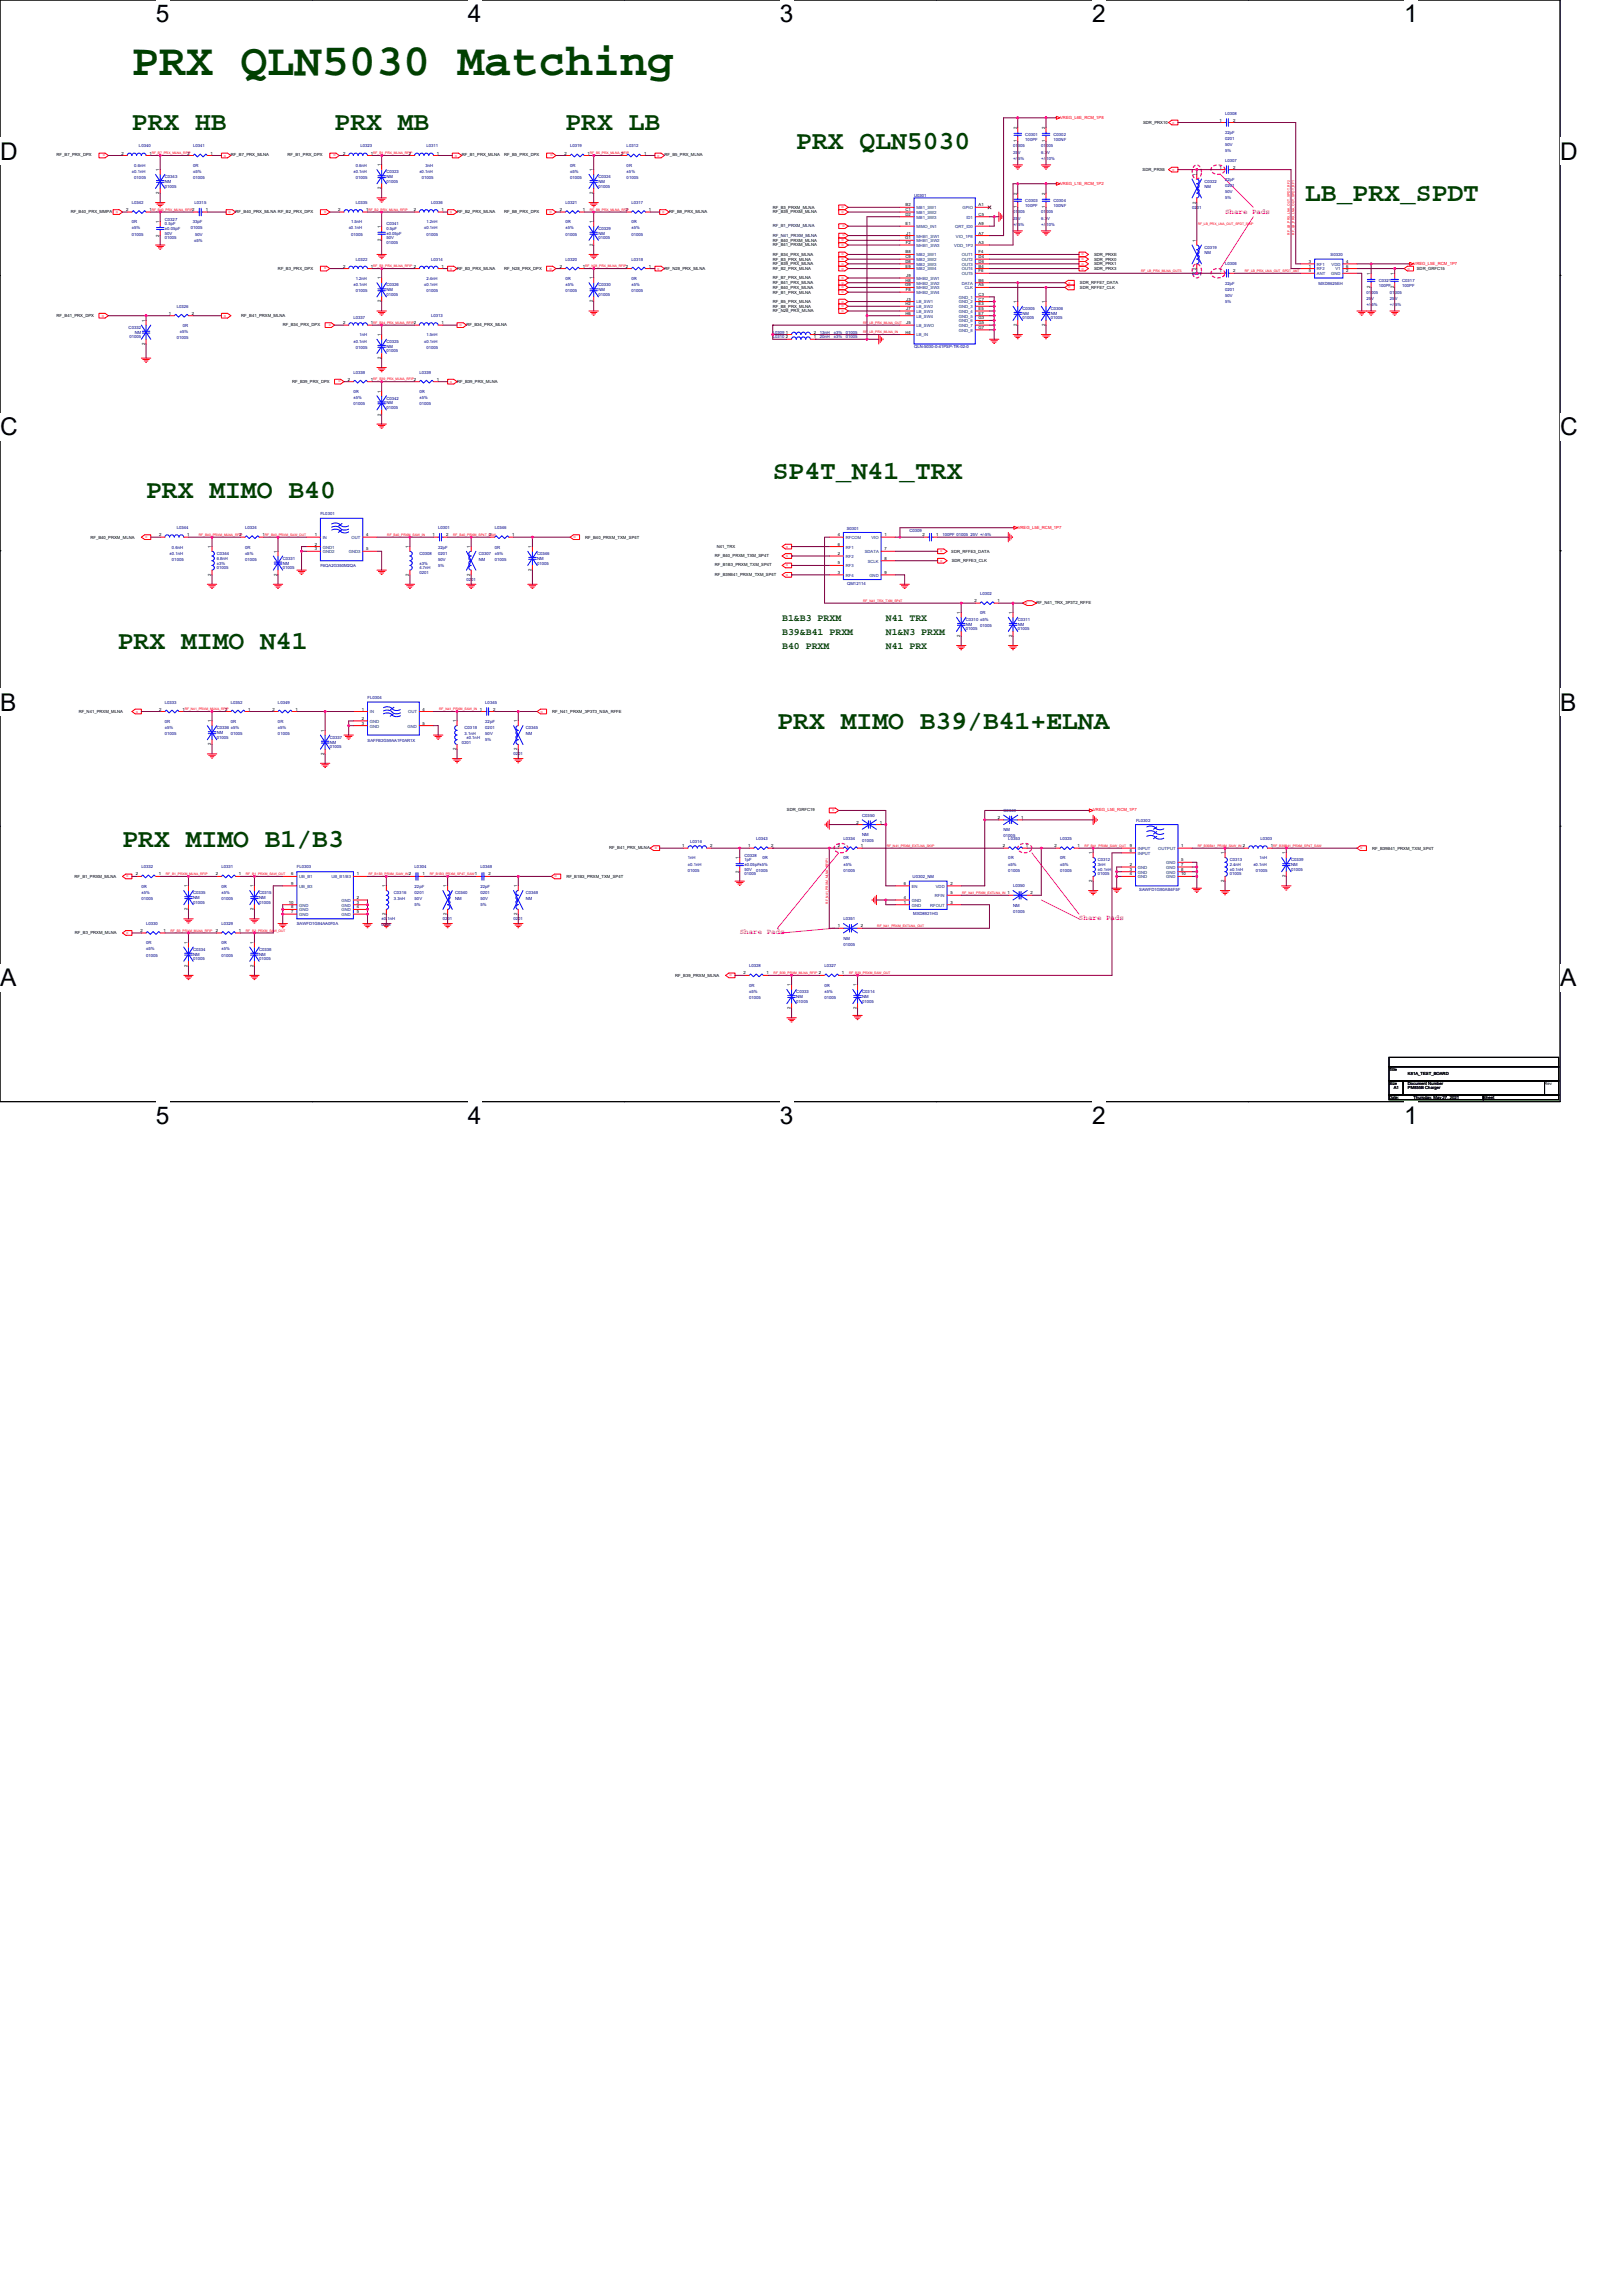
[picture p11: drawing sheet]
<svg xmlns="http://www.w3.org/2000/svg" width="210mm" height="297mm" viewBox="0 0 210 297" stroke-linecap="round" stroke-linejoin="round" font-family="sans-serif">
<defs><g id="words">
<text font-size="5.8" fill="#004000" x="17.1" y="9.7">PRX QLN5030 Matching</text>
<g font-size="3.4" fill="#004000">
<text x="17.1" y="16.9">PRX HB</text>
<text x="43.3" y="16.9">PRX MB</text>
<text x="73.2" y="16.9">PRX LB</text>
<text x="103" y="19.3">PRX QLN5030</text>
<text x="168.9" y="26">LB_PRX_SPDT</text>
<text x="18.9" y="64.4">PRX MIMO B40</text>
<text x="100" y="62">SP4T_N41_TRX</text>
<text x="15.2" y="83.9">PRX MIMO N41</text>
<text x="100.6" y="94.3">PRX MIMO B39/B41+ELNA</text>
<text x="15.9" y="109.5">PRX MIMO B1/B3</text>
</g>
<g font-size="3.2">
<text x="20.2" y="2.9">5</text>
<text x="60.5" y="2.9">4</text>
<text x="100.9" y="2.9">3</text>
<text x="141.3" y="2.9">2</text>
<text x="181.6" y="2.9">1</text>
<text x="0" y="20.7">D</text>
<text x="201.8" y="20.7">D</text>
<text x="0" y="56.3">C</text>
<text x="201.8" y="56.3">C</text>
<text x="0" y="91.9">B</text>
<text x="201.8" y="91.9">B</text>
<text x="0" y="127.6">A</text>
<text x="201.8" y="127.6">A</text>
<text x="20.2" y="145.4">5</text>
<text x="60.5" y="145.4">4</text>
<text x="100.9" y="145.4">3</text>
<text x="141.3" y="145.4">2</text>
<text x="181.6" y="145.4">1</text>
</g>
<g font-size="1.3" fill="#004000">
<text x="101.2" y="80.3">B1&amp;B3 PRXM</text>
<text x="101.2" y="82.1">B39&amp;B41 PRXM</text>
<text x="101.2" y="84">B40 PRXM</text>
<text x="114.6" y="80.3">N41 TRX</text>
<text x="114.6" y="82.1">N1&amp;N3 PRXM</text>
<text x="114.6" y="84">N41 PRX</text>
</g>
<g font-size="1" fill="#f0f">
<text x="158.5" y="27.6">Share Pads</text>
<text x="139.6" y="119.1">Share Pads</text>
<text x="95.7" y="120.9">Share Pads</text>
</g>
<g font-size=".5">
<text x="131.5" y="16.6" transform="rotate(-90 131.5 16.6)">2</text>
<text x="135.2" y="16.6" transform="rotate(-90 135.2 16.6)">2</text>
<text x="147.9" y="16">SDR_PRX10</text>
<text x="157.8" y="15.7">1</text>
<text x="159.5" y="15.7">2</text>
<text x="7.3" y="20.2">RF_B7_PRX_DPX</text>
<text x="15.7" y="20">2</text>
<text x="19.3" y="20">1</text>
<text x="20.6" y="22.1" transform="rotate(-90 20.6 22.1)">1</text>
<text x="24.3" y="20">2</text>
<text x="27.2" y="20">1</text>
<text x="29.9" y="20.2">RF_B7_PRX_MLNA</text>
<text x="37.2" y="20.2">RF_B1_PRX_DPX</text>
<text x="44.4" y="20">2</text>
<text x="48" y="20">1</text>
<text x="49.3" y="21.5" transform="rotate(-90 49.3 21.5)">1</text>
<text x="52.9" y="20">2</text>
<text x="56.5" y="20">1</text>
<text x="59.7" y="20.2">RF_B1_PRX_MLNA</text>
<text x="65.2" y="20.2">RF_B5_PRX_DPX</text>
<text x="73" y="20">2</text>
<text x="76" y="20">1</text>
<text x="76.7" y="22.1" transform="rotate(-90 76.7 22.1)">1</text>
<text x="80.3" y="20">2</text>
<text x="83.3" y="20">1</text>
<text x="86" y="20.2">RF_B5_PRX_MLNA</text>
<text x="131.5" y="18.4" transform="rotate(-90 131.5 18.4)">1</text>
<text x="135.2" y="18.4" transform="rotate(-90 135.2 18.4)">1</text>
<text x="147.8" y="22.1">SDR_PRX6</text>
<text x="154.7" y="22.7" transform="rotate(-90 154.7 22.7)">1</text>
<text x="157.8" y="21.8">1</text>
<text x="159.5" y="21.8">2</text>
<text x="9.1" y="27.6">RF_B40_PRX_MMPA</text>
<text x="16.3" y="27.3">2</text>
<text x="19.3" y="27.3">1</text>
<text x="20.6" y="28.8" transform="rotate(-90 20.6 28.8)">1</text>
<text x="20.6" y="25.1" transform="rotate(-90 20.6 25.1)">2</text>
<text x="24.9" y="27.3">2</text>
<text x="26.6" y="27.3">1</text>
<text x="30.5" y="27.6">RF_B40_PRX_MLNA RF_B2_PRX_DPX</text>
<text x="43.8" y="27.3">2</text>
<text x="47.4" y="27.3">1</text>
<text x="49.3" y="29.4" transform="rotate(-90 49.3 29.4)">1</text>
<text x="49.3" y="24.5" transform="rotate(-90 49.3 24.5)">2</text>
<text x="53.5" y="27.3">2</text>
<text x="57.1" y="27.3">1</text>
<text x="59.1" y="27.6">RF_B2_PRX_MLNA</text>
<text x="65.2" y="27.6">RF_B8_PRX_DPX</text>
<text x="72.4" y="27.3">2</text>
<text x="75.4" y="27.3">1</text>
<text x="76.7" y="28.8" transform="rotate(-90 76.7 28.8)">1</text>
<text x="76.7" y="25.1" transform="rotate(-90 76.7 25.1)">2</text>
<text x="81" y="27.3">2</text>
<text x="83.9" y="27.3">1</text>
<text x="86.6" y="27.6">RF_B8_PRX_MLNA</text>
<text x="100" y="27">RF_B3_PRXM_MLNA</text>
<text x="100" y="27.6">RF_B39_PRXM_MLNA</text>
<text x="117.1" y="27.3">C1</text>
<text x="117.1" y="27.9">D2</text>
<text x="117.2" y="26.7">B2</text>
<text x="117.2" y="29.1">E1</text>
<text x="126.6" y="26.7">A1</text>
<text x="126.6" y="29.1">A9</text>
<text x="126.6" y="27.9">C5</text>
<text x="131.5" y="26.9" transform="rotate(-90 131.5 26.9)">1</text>
<text x="131.5" y="25.2" transform="rotate(-90 131.5 25.2)">2</text>
<text x="135.2" y="26.9" transform="rotate(-90 135.2 26.9)">1</text>
<text x="135.2" y="25.2" transform="rotate(-90 135.2 25.2)">2</text>
<text x="154.7" y="26.3" transform="rotate(-90 154.7 26.3)">2</text>
<text x="20.6" y="30.6" transform="rotate(-90 20.6 30.6)">2</text>
<text x="36" y="34.9">RF_B3_PRX_DPX</text>
<text x="44.4" y="34.6">2</text>
<text x="48" y="34.6">1</text>
<text x="49.3" y="31.2" transform="rotate(-90 49.3 31.2)">2</text>
<text x="53.5" y="34.6">2</text>
<text x="57.1" y="34.6">1</text>
<text x="59.1" y="34.9">RF_B3_PRX_MLNA</text>
<text x="65.2" y="34.9">RF_N28_PRX_DPX</text>
<text x="72.4" y="34.6">2</text>
<text x="75.4" y="34.6">1</text>
<text x="76.7" y="31.8" transform="rotate(-90 76.7 31.8)">2</text>
<text x="81" y="34.6">2</text>
<text x="83.9" y="34.6">1</text>
<text x="86" y="34.9">RF_N28_PRX_MLNA</text>
<text x="100" y="34.9">RF_B2_PRX_MLNA</text>
<text x="100" y="33.1">RF_B34_PRX_MLNA</text>
<text x="100" y="34.3">RF_B39_PRX_MLNA</text>
<text x="100" y="33.7">RF_B3_PRX_MLNA</text>
<text x="100" y="31.9">RF_B41_PRXM_MLNA</text>
<text x="100" y="31.3">RF_B40_PRXM_MLNA</text>
<text x="117.1" y="31">G1</text>
<text x="117.1" y="33.4">C9</text>
<text x="117.1" y="34">D8</text>
<text x="117.2" y="32.8">B8</text>
<text x="117.2" y="34.6">E9</text>
<text x="117.2" y="31.6">F2</text>
<text x="117.3" y="30.4">J1</text>
<text x="117.3" y="35.8">J9</text>
<text x="126.6" y="31.6">A3</text>
<text x="126.6" y="32.8">F4</text>
<text x="126.6" y="33.4">D4</text>
<text x="126.6" y="34">D6</text>
<text x="126.6" y="34.6">B4</text>
<text x="126.6" y="35.2">F6</text>
<text x="126.6" y="30.4">A7</text>
<text x="141.5" y="33.1">SDR_PRXE</text>
<text x="141.5" y="34.3">SDR_PRX1</text>
<text x="141.5" y="34.9">SDR_PRX3</text>
<text x="141.5" y="33.7">SDR_PRX0</text>
<text x="154.7" y="34.9" transform="rotate(-90 154.7 34.9)">2</text>
<text x="154.7" y="31.3" transform="rotate(-90 154.7 31.3)">1</text>
<text x="157.8" y="35.2">1</text>
<text x="159.5" y="35.2">2</text>
<text x="169.3" y="34.6">1</text>
<text x="169.3" y="34">3</text>
<text x="169.3" y="35.2">5</text>
<text x="174.2" y="34">4</text>
<text x="174.2" y="34.6">6</text>
<text x="174.2" y="35.2">2</text>
<text x="177.3" y="35.5" transform="rotate(-90 177.3 35.5)">1</text>
<text x="180.3" y="35.5" transform="rotate(-90 180.3 35.5)">1</text>
<text x="183.3" y="34.9">SDR_GRFC15</text>
<text x="7.3" y="41">RF_B41_PRX_DPX</text>
<text x="18.8" y="41.6" transform="rotate(-90 18.8 41.6)">1</text>
<text x="21.8" y="40.7">1</text>
<text x="24.8" y="40.7">2</text>
<text x="31.2" y="41">RF_B41_PRXM_MLNA</text>
<text x="44.4" y="41.9">2</text>
<text x="48" y="41.9">1</text>
<text x="49.3" y="39.1" transform="rotate(-90 49.3 39.1)">2</text>
<text x="49.3" y="36.2" transform="rotate(-90 49.3 36.2)">1</text>
<text x="53.5" y="41.9">2</text>
<text x="57.1" y="41.9">1</text>
<text x="76.7" y="39.1" transform="rotate(-90 76.7 39.1)">2</text>
<text x="76.7" y="36.2" transform="rotate(-90 76.7 36.2)">1</text>
<text x="100" y="39.2">RF_B5_PRX_MLNA</text>
<text x="100" y="39.8">RF_B8_PRX_MLNA</text>
<text x="100" y="40.4">RF_N28_PRX_MLNA</text>
<text x="100" y="38">RF_B1_PRX_MLNA</text>
<text x="100" y="36.2">RF_B7_PRX_MLNA</text>
<text x="100" y="37.4">RF_B40_PRX_MLNA</text>
<text x="100" y="36.8">RF_B41_PRX_MLNA</text>
<text x="117.1" y="37.1">G9</text>
<text x="117.1" y="39.5">H2</text>
<text x="117.1" y="40.7">H6</text>
<text x="117.1" y="36.4">H8</text>
<text x="117.2" y="37.7">F8</text>
<text x="117.3" y="38.9">J3</text>
<text x="117.3" y="40.1">J7</text>
<text x="117.3" y="41.9">J5</text>
<text x="126.6" y="36.4">B6</text>
<text x="126.6" y="38.3">C3</text>
<text x="126.6" y="38.9">C7</text>
<text x="126.6" y="39.5">E3</text>
<text x="126.6" y="40.1">E5</text>
<text x="126.6" y="40.7">E7</text>
<text x="126.6" y="41.3">G3</text>
<text x="126.6" y="41.9">G5</text>
<text x="126.6" y="37.1">A5</text>
<text x="131.5" y="39.2" transform="rotate(-90 131.5 39.2)">1</text>
<text x="135.2" y="39.2" transform="rotate(-90 135.2 39.2)">1</text>
<text x="139.7" y="37.4">SDR_RFFE7_CLK</text>
<text x="139.7" y="36.8">SDR_RFFE7_DATA</text>
<text x="177.3" y="37.3" transform="rotate(-90 177.3 37.3)">2</text>
<text x="180.3" y="37.3" transform="rotate(-90 180.3 37.3)">2</text>
<text x="18.8" y="44.6" transform="rotate(-90 18.8 44.6)">2</text>
<text x="36.6" y="42.2">RF_B34_PRX_DPX</text>
<text x="49.3" y="46.4" transform="rotate(-90 49.3 46.4)">2</text>
<text x="49.3" y="43.5" transform="rotate(-90 49.3 43.5)">1</text>
<text x="60.4" y="42.2">RF_B34_PRX_MLNA</text>
<text x="101.7" y="43.8">2</text>
<text x="101.7" y="43.2">1</text>
<text x="105.3" y="43.8">1</text>
<text x="105.3" y="43.2">2</text>
<text x="117.1" y="43.2">H4</text>
<text x="126.6" y="42.5">G7</text>
<text x="131.5" y="42.2" transform="rotate(-90 131.5 42.2)">2</text>
<text x="135.2" y="42.2" transform="rotate(-90 135.2 42.2)">2</text>
<text x="37.8" y="49.5">RF_B39_PRX_DPX</text>
<text x="45" y="49.3">2</text>
<text x="48" y="49.3">1</text>
<text x="49.3" y="53.8" transform="rotate(-90 49.3 53.8)">2</text>
<text x="49.3" y="50.8" transform="rotate(-90 49.3 50.8)">1</text>
<text x="53.5" y="49.3">2</text>
<text x="56.5" y="49.3">1</text>
<text x="59.1" y="49.5">RF_B39_PRX_MLNA</text>
<text x="11.7" y="69.7">RF_B40_PRXM_MLNA</text>
<text x="20.6" y="69.4">2</text>
<text x="24.2" y="69.4">1</text>
<text x="27.3" y="70.9" transform="rotate(-90 27.3 70.9)">1</text>
<text x="31" y="69.4">2</text>
<text x="34" y="69.4">1</text>
<text x="35.8" y="71.5" transform="rotate(-90 35.8 71.5)">1</text>
<text x="40.7" y="69.4">1</text>
<text x="40.7" y="71.2">3</text>
<text x="40.7" y="70.6">2</text>
<text x="47.4" y="69.4">4</text>
<text x="47.4" y="71.2">5</text>
<text x="52.9" y="70.9" transform="rotate(-90 52.9 70.9)">1</text>
<text x="56" y="69.4">1</text>
<text x="57.7" y="69.4">2</text>
<text x="60.8" y="70.9" transform="rotate(-90 60.8 70.9)">1</text>
<text x="63.3" y="69.4">2</text>
<text x="66.3" y="69.4">1</text>
<text x="68.8" y="70.9" transform="rotate(-90 68.8 70.9)">1</text>
<text x="75.7" y="69.7">RF_B40_PRXM_TXM_SP4T</text>
<text x="92.7" y="70.9">N41_TRX</text>
<text x="108.4" y="71.8">2</text>
<text x="108.4" y="69.4">4</text>
<text x="108.4" y="70.6">6</text>
<text x="114.4" y="69.4">1</text>
<text x="114.4" y="71.2">7</text>
<text x="119.4" y="69.4">2</text>
<text x="121.1" y="69.4">1</text>
<text x="123.1" y="71.5">SDR_RFFE3_DATA</text>
<text x="27.3" y="74.5" transform="rotate(-90 27.3 74.5)">2</text>
<text x="35.8" y="74.5" transform="rotate(-90 35.8 74.5)">2</text>
<text x="52.9" y="74.5" transform="rotate(-90 52.9 74.5)">2</text>
<text x="60.8" y="74.5" transform="rotate(-90 60.8 74.5)">2</text>
<text x="68.8" y="73.9" transform="rotate(-90 68.8 73.9)">2</text>
<text x="92.5" y="73.3">RF_B1B3_PRXM_TXM_SP4T</text>
<text x="92.5" y="72.1">RF_B40_PRXM_TXM_SP4T</text>
<text x="92.5" y="74.5">RF_B39B41_PRXM_TXM_SP4T</text>
<text x="108.4" y="74.2">3</text>
<text x="108.4" y="73">5</text>
<text x="114.4" y="72.4">8</text>
<text x="114.4" y="74.2">9</text>
<text x="123.1" y="72.7">SDR_RFFE3_CLK</text>
<text x="126.1" y="77.9">2</text>
<text x="129.1" y="77.9">1</text>
<text x="124.2" y="82.4" transform="rotate(-90 124.2 82.4)">2</text>
<text x="124.2" y="79.4" transform="rotate(-90 124.2 79.4)">1</text>
<text x="130.9" y="82.4" transform="rotate(-90 130.9 82.4)">2</text>
<text x="130.9" y="79.4" transform="rotate(-90 130.9 79.4)">1</text>
<text x="134.1" y="78.1">RF_N41_TRX_3P3T2_RFFE</text>
<text x="10.2" y="92.2">RF_N41_PRXM_MLNA</text>
<text x="20.6" y="91.9">2</text>
<text x="23.6" y="91.9">1</text>
<text x="27.3" y="93.5" transform="rotate(-90 27.3 93.5)">1</text>
<text x="29.1" y="91.9">2</text>
<text x="32.1" y="91.9">1</text>
<text x="35.2" y="91.9">2</text>
<text x="38.2" y="91.9">1</text>
<text x="41.9" y="94.7" transform="rotate(-90 41.9 94.7)">1</text>
<text x="46.8" y="91.9">1</text>
<text x="46.8" y="93.1">2</text>
<text x="46.8" y="93.8">3</text>
<text x="54.7" y="91.9">4</text>
<text x="54.7" y="93.8">5</text>
<text x="59" y="93.5" transform="rotate(-90 59 93.5)">1</text>
<text x="62.1" y="91.9">1</text>
<text x="63.8" y="91.9">2</text>
<text x="66.9" y="93.5" transform="rotate(-90 66.9 93.5)">1</text>
<text x="71.4" y="92.2">RF_N41_PRXM_3P3T3_NSA_RFFE</text>
<text x="27.3" y="96.4" transform="rotate(-90 27.3 96.4)">2</text>
<text x="41.9" y="97.7" transform="rotate(-90 41.9 97.7)">2</text>
<text x="59" y="97" transform="rotate(-90 59 97)">2</text>
<text x="66.9" y="97" transform="rotate(-90 66.9 97)">2</text>
<text x="101.8" y="105">SDR_GRFC19</text>
<text x="110.8" y="106.6">2</text>
<text x="113.8" y="106.6">1</text>
<text x="129.1" y="105.9">2</text>
<text x="132.1" y="105.9">1</text>
<text x="9.6" y="113.6">RF_B1_PRXM_MLNA</text>
<text x="17.6" y="113.3">2</text>
<text x="20.5" y="113.3">1</text>
<text x="27.9" y="113.3">2</text>
<text x="30.9" y="113.3">1</text>
<text x="37.7" y="113.3">6</text>
<text x="46.1" y="113.3">1</text>
<text x="52.9" y="113.3">2</text>
<text x="54.7" y="113.3">1</text>
<text x="61.4" y="113.3">1</text>
<text x="63.2" y="113.3">2</text>
<text x="73.3" y="113.6">RF_B1B3_PRXM_TXM_SP4T</text>
<text x="78.8" y="109.8">RF_B41_PRX_MLNA</text>
<text x="88.3" y="109.6">1</text>
<text x="91.9" y="109.6">2</text>
<text x="95.6" y="112.9" transform="rotate(-90 95.6 112.9)">2</text>
<text x="95.6" y="111.1" transform="rotate(-90 95.6 111.1)">1</text>
<text x="96.8" y="109.6">1</text>
<text x="99.8" y="109.6">2</text>
<text x="108.4" y="109.6">2</text>
<text x="111.4" y="109.6">1</text>
<text x="129.7" y="109.6">2</text>
<text x="132.7" y="109.6">1</text>
<text x="136.4" y="109.6">2</text>
<text x="139.4" y="109.6">1</text>
<text x="141.3" y="110.5" transform="rotate(-90 141.3 110.5)">1</text>
<text x="146.2" y="112">2</text>
<text x="146.2" y="112.6">3</text>
<text x="146.2" y="113.3">4</text>
<text x="146.2" y="110.2">6</text>
<text x="146.2" y="109.6">9</text>
<text x="152.8" y="109.6">1</text>
<text x="152.8" y="111.4">5</text>
<text x="152.8" y="112">7</text>
<text x="152.8" y="112.6">8</text>
<text x="152.8" y="113.3">10</text>
<text x="158.4" y="110.5" transform="rotate(-90 158.4 110.5)">1</text>
<text x="160.8" y="109.6">2</text>
<text x="164.4" y="109.6">1</text>
<text x="166.3" y="113.5" transform="rotate(-90 166.3 113.5)">2</text>
<text x="166.3" y="110.5" transform="rotate(-90 166.3 110.5)">1</text>
<text x="177.5" y="109.9">RF_B39B41_PRXM_TXM_SP4T</text>
<text x="24.3" y="117.8" transform="rotate(-90 24.3 117.8)">2</text>
<text x="24.3" y="114.8" transform="rotate(-90 24.3 114.8)">1</text>
<text x="32.8" y="117.8" transform="rotate(-90 32.8 117.8)">2</text>
<text x="32.8" y="114.8" transform="rotate(-90 32.8 114.8)">1</text>
<text x="37.4" y="116.9">10</text>
<text x="37.7" y="118.1">7</text>
<text x="37.7" y="117.5">8</text>
<text x="37.7" y="114.5">9</text>
<text x="46.1" y="116.3">2</text>
<text x="46.1" y="116.9">3</text>
<text x="46.1" y="117.5">4</text>
<text x="46.1" y="118.1">5</text>
<text x="49.9" y="118.4" transform="rotate(-90 49.9 118.4)">2</text>
<text x="49.9" y="114.8" transform="rotate(-90 49.9 114.8)">1</text>
<text x="57.8" y="118.4" transform="rotate(-90 57.8 118.4)">2</text>
<text x="57.8" y="114.8" transform="rotate(-90 57.8 114.8)">1</text>
<text x="66.9" y="118.4" transform="rotate(-90 66.9 118.4)">2</text>
<text x="66.9" y="114.8" transform="rotate(-90 66.9 114.8)">1</text>
<text x="108.4" y="120">1</text>
<text x="111.4" y="120">2</text>
<text x="116.9" y="116.9">1</text>
<text x="116.9" y="116.3">4</text>
<text x="116.9" y="114.5">6</text>
<text x="123" y="115.7">5</text>
<text x="123" y="114.5">2</text>
<text x="123" y="116.9">3</text>
<text x="130.3" y="115.7">1</text>
<text x="133.3" y="115.7">2</text>
<text x="141.3" y="114.1" transform="rotate(-90 141.3 114.1)">2</text>
<text x="158.4" y="114.1" transform="rotate(-90 158.4 114.1)">2</text>
<text x="9.7" y="120.9">RF_B3_PRXM_MLNA</text>
<text x="18.2" y="120.6">2</text>
<text x="21.2" y="120.6">1</text>
<text x="24.3" y="125.1" transform="rotate(-90 24.3 125.1)">2</text>
<text x="24.3" y="122.1" transform="rotate(-90 24.3 122.1)">1</text>
<text x="27.9" y="120.6">2</text>
<text x="30.9" y="120.6">1</text>
<text x="32.8" y="125.1" transform="rotate(-90 32.8 125.1)">2</text>
<text x="32.8" y="122.1" transform="rotate(-90 32.8 122.1)">1</text>
<text x="87.4" y="126.4">RF_B39_PRXM_MLNA</text>
<text x="96.2" y="126.1">2</text>
<text x="99.2" y="126.1">1</text>
<text x="102.3" y="130.6" transform="rotate(-90 102.3 130.6)">2</text>
<text x="102.3" y="127.6" transform="rotate(-90 102.3 127.6)">1</text>
<text x="105.9" y="126.1">2</text>
<text x="108.9" y="126.1">1</text>
<text x="110.8" y="130.6" transform="rotate(-90 110.8 130.6)">2</text>
<text x="110.8" y="127.6" transform="rotate(-90 110.8 127.6)">1</text>
<text x="179.7" y="138.5">Title</text>
<text x="179.7" y="140.3">Size</text>
<text x="179.7" y="142.2">Date:</text>
<text x="180.3" y="140.9">A1</text>
<text x="182.1" y="140.3">Document Number</text>
<text x="182.1" y="140.9">PM855B Charger</text>
<text x="182.1" y="139.1">K81A_TEST_BOARD</text>
<text x="182.9" y="142.2">Thursday, May 27, 2021</text>
<text x="191.9" y="142.2">Sheet</text>
<text x="199.8" y="140.3">Rev</text>
</g>
<g font-size=".5" fill="#000080">
<text x="132.7" y="17.6">C0301</text>
<text x="136.3" y="17.6">C0302</text>
<text x="158.5" y="14.8">L0308</text>
<text x="158.5" y="17.3">22pF</text>
<text x="17.1" y="22.4">±0.1nH</text>
<text x="17.4" y="21.6">0.6nH</text>
<text x="17.4" y="23.2">01005</text>
<text x="18" y="19.1">L0340</text>
<text x="21.3" y="23">C0343</text>
<text x="21.3" y="23.7">NM</text>
<text x="25" y="19.1">L0341</text>
<text x="25" y="21.6">0R</text>
<text x="25" y="22.4">±5%</text>
<text x="25" y="23.2">01005</text>
<text x="45.7" y="22.4">±0.1nH</text>
<text x="46" y="21.6">0.6nH</text>
<text x="46" y="23.2">01005</text>
<text x="46.6" y="19.1">L0323</text>
<text x="50" y="22.4">C0323</text>
<text x="50" y="23">NM</text>
<text x="50" y="23.7">01005</text>
<text x="54.3" y="22.4">±0.1nH</text>
<text x="54.6" y="23.2">01005</text>
<text x="55" y="21.6">3nH</text>
<text x="55.2" y="19.1">L0311</text>
<text x="73.8" y="19.1">L0319</text>
<text x="73.8" y="21.6">0R</text>
<text x="73.8" y="22.4">±5%</text>
<text x="73.8" y="23.2">01005</text>
<text x="77.4" y="23">C0324</text>
<text x="77.4" y="23.7">NM</text>
<text x="81.1" y="19.1">L0312</text>
<text x="81.1" y="21.6">0R</text>
<text x="81.1" y="22.4">±5%</text>
<text x="81.1" y="23.2">01005</text>
<text x="131.1" y="19.1">01005</text>
<text x="131.1" y="19.9">25V</text>
<text x="131.1" y="20.7">+/-5%</text>
<text x="132.7" y="18.3">100PF</text>
<text x="134.7" y="19.1">01005</text>
<text x="134.7" y="19.9">6.3V</text>
<text x="134.7" y="20.7">+/-10%</text>
<text x="136.3" y="18.3">100NF</text>
<text x="155.8" y="23.7">C0322</text>
<text x="158.5" y="20.9">L0307</text>
<text x="158.5" y="23.4">22pF</text>
<text x="158.5" y="18.1">0201</text>
<text x="158.5" y="18.9">50V</text>
<text x="158.5" y="19.7">5%</text>
<text x="17.1" y="26.4">L0342</text>
<text x="17.1" y="28.9">0R</text>
<text x="17.1" y="29.7">±5%</text>
<text x="21.3" y="24.3">01005</text>
<text x="21.3" y="28.5">C0327</text>
<text x="21.3" y="29.1">0.5pF</text>
<text x="21.3" y="29.7">±0.05pF</text>
<text x="24.7" y="29.7">01005</text>
<text x="24.9" y="28.9">33pF</text>
<text x="25.2" y="26.4">L0315</text>
<text x="45.1" y="29.7">±0.1nH</text>
<text x="45.4" y="28.9">1.5nH</text>
<text x="46" y="26.4">L0335</text>
<text x="50" y="29.1">C0341</text>
<text x="50" y="29.7">0.5pF</text>
<text x="54.9" y="29.7">±0.1nH</text>
<text x="55.2" y="28.9">1.2nH</text>
<text x="55.8" y="26.4">L0336</text>
<text x="73.2" y="26.4">L0321</text>
<text x="73.2" y="28.9">0R</text>
<text x="73.2" y="29.7">±5%</text>
<text x="77.4" y="24.3">01005</text>
<text x="77.4" y="29.7">C0329</text>
<text x="81.7" y="26.4">L0317</text>
<text x="81.7" y="28.9">0R</text>
<text x="81.7" y="29.7">±5%</text>
<text x="118.3" y="25.5">U0301</text>
<text x="131.1" y="27.6">01005</text>
<text x="131.1" y="28.4">25V</text>
<text x="131.1" y="29.2">+/-5%</text>
<text x="132.7" y="26.1">C0303</text>
<text x="132.7" y="26.8">100PF</text>
<text x="134.7" y="27.6">01005</text>
<text x="134.7" y="28.4">6.3V</text>
<text x="134.7" y="29.2">+/-10%</text>
<text x="136.3" y="26.1">C0304</text>
<text x="136.3" y="26.8">100NF</text>
<text x="154.2" y="27">0201</text>
<text x="155.8" y="24.4">NM</text>
<text x="158.5" y="24.2">0201</text>
<text x="158.5" y="25">50V</text>
<text x="158.5" y="25.8">5%</text>
<text x="17.1" y="30.5">01005</text>
<text x="21.3" y="31">01005</text>
<text x="21.3" y="30.4">50V</text>
<text x="25.1" y="31.3">±5%</text>
<text x="25.2" y="30.5">50V</text>
<text x="45.4" y="30.5">01005</text>
<text x="46" y="33.7">L0322</text>
<text x="50" y="31.6">01005</text>
<text x="50" y="31">50V</text>
<text x="50" y="30.4">±0.05pF</text>
<text x="55.2" y="30.5">01005</text>
<text x="55.8" y="33.7">L0314</text>
<text x="73.2" y="33.7">L0320</text>
<text x="73.2" y="30.5">01005</text>
<text x="77.4" y="30.4">NM</text>
<text x="77.4" y="31">01005</text>
<text x="81.7" y="30.5">01005</text>
<text x="81.7" y="33.7">L0318</text>
<text x="154.2" y="35.5">0201</text>
<text x="155.8" y="32.2">C0319</text>
<text x="155.8" y="32.9">NM</text>
<text x="158.5" y="34.3">L0306</text>
<text x="172.1" y="33.1">S0320</text>
<text x="22.9" y="39.8">L0326</text>
<text x="45.7" y="37">±0.1nH</text>
<text x="45.7" y="41.3">L0337</text>
<text x="46" y="36.2">1.2nH</text>
<text x="46" y="37.8">01005</text>
<text x="50" y="37.1">C0326</text>
<text x="50" y="37.7">NM</text>
<text x="50" y="38.3">01005</text>
<text x="54.9" y="37">±0.1nH</text>
<text x="55.2" y="36.2">2.4nH</text>
<text x="55.2" y="37.8">01005</text>
<text x="55.8" y="41">L0313</text>
<text x="73.2" y="36.2">0R</text>
<text x="73.2" y="37">±5%</text>
<text x="73.2" y="37.8">01005</text>
<text x="77.4" y="37.1">C0330</text>
<text x="77.4" y="37.7">NM</text>
<text x="77.4" y="38.3">01005</text>
<text x="81.7" y="36.2">0R</text>
<text x="81.7" y="37">±5%</text>
<text x="81.7" y="37.8">01005</text>
<text x="132.3" y="40.1">C0305</text>
<text x="132.3" y="40.7">NM</text>
<text x="132.3" y="41.3">01005</text>
<text x="135.9" y="40.1">C0306</text>
<text x="135.9" y="40.7">NM</text>
<text x="135.9" y="41.3">01005</text>
<text x="158.5" y="36.8">22pF</text>
<text x="158.5" y="37.6">0201</text>
<text x="158.5" y="38.4">50V</text>
<text x="158.5" y="39.2">5%</text>
<text x="170.6" y="36.8">MXD8625EH</text>
<text x="176.8" y="38">01005</text>
<text x="176.8" y="38.8">25V</text>
<text x="176.8" y="39.6">+/-5%</text>
<text x="178.4" y="36.5">C0321</text>
<text x="178.4" y="37.2">100PF</text>
<text x="179.8" y="38">01005</text>
<text x="179.8" y="38.8">25V</text>
<text x="179.8" y="39.6">+/-5%</text>
<text x="181.4" y="36.5">C0317</text>
<text x="181.4" y="37.2">100PF</text>
<text x="16.6" y="42.6">C0332</text>
<text x="16.8" y="43.8">01005</text>
<text x="17.4" y="43.2">NM</text>
<text x="22.9" y="43.9">01005</text>
<text x="23.3" y="43.1">±5%</text>
<text x="23.7" y="42.3">0R</text>
<text x="45.7" y="44.3">±0.1nH</text>
<text x="46" y="45.1">01005</text>
<text x="46.5" y="43.5">1nH</text>
<text x="50" y="44.4">C0325</text>
<text x="50" y="45">NM</text>
<text x="50" y="45.6">01005</text>
<text x="54.9" y="44.3">±0.1nH</text>
<text x="55.2" y="43.5">1.5nH</text>
<text x="55.2" y="45.1">01005</text>
<text x="100" y="43.8">L0310</text>
<text x="100" y="43.2">L0309</text>
<text x="106.1" y="43.8">20nH</text>
<text x="106.1" y="43.2">13nH</text>
<text x="107.9" y="43.8">±3%</text>
<text x="107.9" y="43.2">±3%</text>
<text x="109.4" y="43.8">01005</text>
<text x="109.4" y="43.2">01005</text>
<text x="118.3" y="45">QLN-5030-0-41PSP-TR-02-0</text>
<text x="45.7" y="48.3">L0338</text>
<text x="45.7" y="50.8">0R</text>
<text x="45.7" y="51.6">±5%</text>
<text x="45.7" y="52.4">01005</text>
<text x="50" y="51.7">C0342</text>
<text x="50" y="52.3">NM</text>
<text x="50" y="52.9">01005</text>
<text x="54.3" y="48.3">L0339</text>
<text x="54.3" y="50.8">0R</text>
<text x="54.3" y="51.6">±5%</text>
<text x="54.3" y="52.4">01005</text>
<text x="21.9" y="71.7">±0.1nH</text>
<text x="22.3" y="71">0.6nH</text>
<text x="22.9" y="68.5">L0344</text>
<text x="28" y="71.8">C0344</text>
<text x="31.7" y="68.5">L0324</text>
<text x="31.7" y="71">0R</text>
<text x="31.7" y="71.7">±5%</text>
<text x="41.5" y="66.6">FL0301</text>
<text x="54.3" y="71.8">C0308</text>
<text x="56.7" y="68.5">L0301</text>
<text x="56.7" y="71">22pF</text>
<text x="56.7" y="71.7">0201</text>
<text x="61.9" y="71.8">C0307</text>
<text x="64" y="68.5">L0346</text>
<text x="64" y="71">0R</text>
<text x="64" y="71.7">±5%</text>
<text x="69.5" y="71.8">C0346</text>
<text x="109.5" y="68.5">S0301</text>
<text x="117.7" y="68.8">C0309</text>
<text x="121.9" y="69.4">100PF 01005 25V +/-5%</text>
<text x="22.3" y="72.5">01005</text>
<text x="28" y="72.4">6.8nH</text>
<text x="28" y="73">±3%</text>
<text x="28" y="73.6">01005</text>
<text x="31.7" y="72.5">01005</text>
<text x="36.6" y="72.4">C0331</text>
<text x="36.6" y="73">NM</text>
<text x="36.6" y="73.6">01005</text>
<text x="41.5" y="73.4">F6QA2G350M2QA</text>
<text x="54.3" y="73.6">4.7nH</text>
<text x="54.3" y="73">±3%</text>
<text x="54.3" y="74.3">0201</text>
<text x="56.7" y="72.5">50V</text>
<text x="56.7" y="73.3">5%</text>
<text x="60.4" y="75.2">0201</text>
<text x="61.9" y="72.5">NM</text>
<text x="64" y="72.5">01005</text>
<text x="69.5" y="72.4">NM</text>
<text x="69.5" y="73">01005</text>
<text x="109.6" y="75.7">QM12114</text>
<text x="126.8" y="77">L0302</text>
<text x="125" y="80.3">C0310 ±5%</text>
<text x="125" y="81">NM</text>
<text x="125" y="81.6">01005</text>
<text x="126.8" y="79.5">0R</text>
<text x="126.8" y="81.1">01005</text>
<text x="131.7" y="80.3">C0311</text>
<text x="131.7" y="81">NM</text>
<text x="131.7" y="81.6">01005</text>
<text x="21.3" y="91">L0333</text>
<text x="21.3" y="93.5">0R</text>
<text x="21.3" y="94.3">±5%</text>
<text x="21.3" y="95.1">01005</text>
<text x="28" y="94.4">C0336 ±5%</text>
<text x="28" y="95">NM</text>
<text x="28" y="95.6">01005</text>
<text x="29.9" y="91">L0352</text>
<text x="29.9" y="93.5">0R</text>
<text x="29.9" y="95.1">01005</text>
<text x="36" y="91">L0349</text>
<text x="36" y="93.5">0R</text>
<text x="36" y="94.3">±5%</text>
<text x="36" y="95.1">01005</text>
<text x="42.7" y="95.6">C0337</text>
<text x="47.5" y="90.4">FL0304</text>
<text x="47.5" y="96">SAFFB2G59AA1F0AR1X</text>
<text x="60.1" y="94.4">C0318</text>
<text x="60.1" y="95.1">3.1nH</text>
<text x="60.4" y="95.6">±0.1nH</text>
<text x="62.8" y="91">L0345</text>
<text x="62.8" y="93.5">22pF</text>
<text x="62.8" y="94.3">0201</text>
<text x="62.8" y="95.1">50V</text>
<text x="62.8" y="95.9">5%</text>
<text x="68" y="94.4">C0345</text>
<text x="68" y="95.1">NM</text>
<text x="42.7" y="96.2">NM</text>
<text x="42.7" y="96.8">01005</text>
<text x="59.7" y="96.2">0201</text>
<text x="66.4" y="97.7">0201</text>
<text x="111.6" y="105.6">C0350</text>
<text x="129.8" y="105">C0349</text>
<text x="129.8" y="107.5">NM</text>
<text x="147" y="106.3">FL0302</text>
<text x="18.3" y="112.4">L0332</text>
<text x="28.7" y="112.4">L0331</text>
<text x="38.4" y="112.4">FL0303</text>
<text x="53.6" y="112.4">L0304</text>
<text x="62.2" y="112.4">L0348</text>
<text x="89" y="111.2">1nH</text>
<text x="89" y="112">±0.1nH</text>
<text x="89" y="112.8">01005</text>
<text x="89.3" y="109">L0316</text>
<text x="96.3" y="110.8">C0328</text>
<text x="96.3" y="111.4">1pF</text>
<text x="96.3" y="113.3">01005</text>
<text x="96.3" y="112.7">50V</text>
<text x="96.3" y="112">±0.05pF±5%</text>
<text x="97.8" y="108.7">L0343</text>
<text x="97.8" y="112.8">01005</text>
<text x="98.6" y="111.2">0R</text>
<text x="109.1" y="108.7">L0334</text>
<text x="109.1" y="111.2">0R</text>
<text x="109.1" y="112">±5%</text>
<text x="109.1" y="112.8">01005</text>
<text x="111.6" y="108.1">NM</text>
<text x="111.6" y="108.9">01005</text>
<text x="118.1" y="113.6">U0302_NM</text>
<text x="129.8" y="108.3">01005</text>
<text x="130.5" y="108.7">L0353</text>
<text x="130.5" y="111.2">0R</text>
<text x="130.5" y="112">±5%</text>
<text x="130.5" y="112.8">01005</text>
<text x="137.2" y="108.7">L0325</text>
<text x="137.2" y="111.2">0R</text>
<text x="137.2" y="112">±5%</text>
<text x="137.2" y="112.8">01005</text>
<text x="142" y="111.4">C0312</text>
<text x="142" y="112">3nH</text>
<text x="142" y="112.7">±0.1nH</text>
<text x="142" y="113.3">01005</text>
<text x="159.1" y="111.4">C0313</text>
<text x="159.1" y="112">2.4nH</text>
<text x="159.1" y="112.7">±0.1nH</text>
<text x="159.1" y="113.3">01005</text>
<text x="162.2" y="112">±0.1nH</text>
<text x="162.5" y="112.8">01005</text>
<text x="162.9" y="111.2">1nH</text>
<text x="163.1" y="108.7">L0303</text>
<text x="167" y="111.4">C0339</text>
<text x="167" y="112">NM</text>
<text x="167" y="112.7">01005</text>
<text x="18.3" y="114.9">0R</text>
<text x="18.3" y="115.6">±5%</text>
<text x="18.3" y="116.4">01005</text>
<text x="18.9" y="119.7">L0330</text>
<text x="25" y="115.7">C0335</text>
<text x="25" y="116.3">NM</text>
<text x="25" y="116.9">01005</text>
<text x="28.7" y="114.9">0R</text>
<text x="28.7" y="115.6">±5%</text>
<text x="28.7" y="116.4">01005</text>
<text x="28.7" y="119.7">L0329</text>
<text x="33.5" y="115.7">C0315</text>
<text x="33.5" y="116.3">NM</text>
<text x="33.5" y="116.9">01005</text>
<text x="38.4" y="119.7">SAWFD1G84AA0F0A</text>
<text x="49.4" y="119.1">±0.1nH</text>
<text x="49.4" y="119.8">0201</text>
<text x="51" y="115.7">C0316</text>
<text x="51" y="116.4">3.3nH</text>
<text x="53.6" y="114.9">22pF</text>
<text x="53.6" y="115.6">0201</text>
<text x="53.6" y="116.4">50V</text>
<text x="53.6" y="117.2">5%</text>
<text x="57.3" y="119.1">0201</text>
<text x="58.9" y="115.7">C0340</text>
<text x="58.9" y="116.4">NM</text>
<text x="62.2" y="114.9">22pF</text>
<text x="62.2" y="115.6">0201</text>
<text x="62.2" y="116.4">50V</text>
<text x="62.2" y="117.2">5%</text>
<text x="66.4" y="119.1">0201</text>
<text x="68" y="115.7">C0348</text>
<text x="68" y="116.4">NM</text>
<text x="109.1" y="119.1">L0351</text>
<text x="118.1" y="118.4">MXD8921HG</text>
<text x="131.1" y="114.8">L0350</text>
<text x="131.1" y="117.3">NM</text>
<text x="131.1" y="118.1">01005</text>
<text x="147.4" y="115.3">SAWFD1G90AB4F5F</text>
<text x="18.9" y="122.2">0R</text>
<text x="18.9" y="123">±5%</text>
<text x="18.9" y="123.7">01005</text>
<text x="25" y="123">C0334</text>
<text x="25" y="123.6">NM</text>
<text x="25" y="124.2">01005</text>
<text x="28.7" y="122.2">0R</text>
<text x="28.7" y="123">±5%</text>
<text x="28.7" y="123.7">01005</text>
<text x="33.5" y="123">C0338</text>
<text x="33.5" y="123.6">NM</text>
<text x="33.5" y="124.2">01005</text>
<text x="96.9" y="125.2">L0328</text>
<text x="106.7" y="125.2">L0327</text>
<text x="109.1" y="121.6">NM</text>
<text x="109.1" y="122.3">01005</text>
<text x="96.9" y="127.7">0R</text>
<text x="96.9" y="128.4">±5%</text>
<text x="96.9" y="129.2">01005</text>
<text x="103" y="128.5">C0333</text>
<text x="103" y="129.1">NM</text>
<text x="103" y="129.7">01005</text>
<text x="106.7" y="127.7">0R</text>
<text x="106.7" y="128.4">±5%</text>
<text x="106.7" y="129.2">01005</text>
<text x="111.6" y="128.5">C0314</text>
<text x="111.6" y="129.1">NM</text>
<text x="111.6" y="129.7">01005</text>
</g>
<g font-size=".5" fill="#f00">
<text x="137.2" y="15.4">VREG_L6E_RCM_1P8</text>
<text x="151.7" y="16">o</text>
<text x="13.6" y="20" transform="rotate(-180 13.6 20)">o</text>
<text x="29" y="20.2">o</text>
<text x="43.5" y="20" transform="rotate(-180 43.5 20)">o</text>
<text x="58.8" y="20.2">o</text>
<text x="71.5" y="20" transform="rotate(-180 71.5 20)">o</text>
<text x="85" y="20.2">o</text>
<text x="137.2" y="23.9">VREG_L1E_RCM_1P2</text>
<text x="151.7" y="22.1">o</text>
<text x="15" y="27.6">o</text>
<text x="29.6" y="27.6">o</text>
<text x="42.2" y="27.3" transform="rotate(-180 42.2 27.3)">o</text>
<text x="58.2" y="27.6">o</text>
<text x="71.1" y="27.6">o</text>
<text x="85.6" y="27.6">o</text>
<text x="108.9" y="27">o</text>
<text x="108.9" y="27.6">o</text>
<text x="109.3" y="29.1" transform="rotate(-180 109.3 29.1)">o</text>
<text x="42.2" y="34.6" transform="rotate(-180 42.2 34.6)">o</text>
<text x="58.2" y="34.9">o</text>
<text x="71.1" y="34.9">o</text>
<text x="85" y="34.9">o</text>
<text x="108.9" y="34.9">o</text>
<text x="108.9" y="33.1">o</text>
<text x="108.9" y="34.3">o</text>
<text x="108.9" y="33.7">o</text>
<text x="108.9" y="31.8">o</text>
<text x="108.9" y="31.2">o</text>
<text x="109.3" y="30.3" transform="rotate(-180 109.3 30.3)">o</text>
<text x="139.9" y="33.1">o</text>
<text x="139.9" y="34.3">o</text>
<text x="139.9" y="34.9">o</text>
<text x="139.9" y="33.7">o</text>
<text x="182.1" y="34.9">o</text>
<text x="182.9" y="34.3">VREG_L5E_RCM_1P7</text>
<text x="13.2" y="41">o</text>
<text x="29" y="41">o</text>
<text x="42.9" y="41.9" transform="rotate(-180 42.9 41.9)">o</text>
<text x="108.9" y="39.1">o</text>
<text x="108.9" y="39.8">o</text>
<text x="108.9" y="40.4">o</text>
<text x="108.9" y="37.9">o</text>
<text x="108.9" y="36.1">o</text>
<text x="108.9" y="37.3">o</text>
<text x="108.9" y="36.7">o</text>
<text x="138.2" y="37.3">o</text>
<text x="138.2" y="36.7">o</text>
<text x="59.4" y="42.2">o</text>
<text x="44.1" y="49.2" transform="rotate(-180 44.1 49.2)">o</text>
<text x="58.2" y="49.5">o</text>
<text x="18.8" y="69.6">o</text>
<text x="74.2" y="69.6">o</text>
<text x="101.7" y="70.8">o</text>
<text x="121.6" y="71.5">o</text>
<text x="131.7" y="68.4">VREG_L5E_RCM_1P7</text>
<text x="101.7" y="73.3">o</text>
<text x="101.7" y="72.1">o</text>
<text x="101.7" y="74.5">o</text>
<text x="121.6" y="72.7">o</text>
<text x="132.7" y="78.2">o</text>
<text x="17.6" y="92.2">o</text>
<text x="69.9" y="92.2">o</text>
<text x="107.7" y="105">o</text>
<text x="141.4" y="105">VREG_L5E_RCM_1P7</text>
<text x="16.3" y="113.5">o</text>
<text x="71.7" y="113.5">o</text>
<text x="85" y="109.6" transform="rotate(-180 85 109.6)">o</text>
<text x="176" y="109.9">o</text>
<text x="16.3" y="120.8">o</text>
<text x="94.4" y="126.3">o</text>
</g>
<g font-size=".5" fill="#000040">
<text x="100" y="29.4">RF_B1_PRXM_MLNA</text>
<text x="100" y="30.6">RF_N41_PRXM_MLNA</text>
</g>
<g font-size=".5" fill="#004080">
<text x="118.6" y="27.1">MB1_SW1</text>
<text x="118.6" y="27.7">MB1_SW2</text>
<text x="118.6" y="28.3">MB1_SW3</text>
<text x="118.6" y="29.5">MIMO_IN1</text>
<text x="123.6" y="29.5">QRT_ID0</text>
<text x="124.5" y="27.1">GPIO</text>
<text x="125" y="28.3">ID1</text>
<text x="118.6" y="30.7">MHB1_SW1</text>
<text x="118.6" y="31.3">MHB1_SW2</text>
<text x="118.6" y="31.9">MHB1_SW3</text>
<text x="118.6" y="33.2">MB2_SW1</text>
<text x="118.6" y="33.8">MB2_SW2</text>
<text x="118.6" y="34.4">MB2_SW3</text>
<text x="118.6" y="35">MB2_SW4</text>
<text x="123.5" y="31.9">VDD_1P2</text>
<text x="123.7" y="30.7">VIO_1P8</text>
<text x="124.4" y="33.2">OUT1</text>
<text x="124.4" y="33.8">OUT2</text>
<text x="124.4" y="34.4">OUT3</text>
<text x="124.4" y="35">OUT4</text>
<text x="124.4" y="35.6">OUT5</text>
<text x="170.4" y="35">RF2</text>
<text x="170.4" y="34.4">RF1</text>
<text x="170.4" y="35.6">ANT</text>
<text x="172.2" y="35.6">GND</text>
<text x="172.3" y="34.4">VDD</text>
<text x="172.8" y="35">V1</text>
<text x="118.6" y="39.3">LB_SW1</text>
<text x="118.6" y="39.9">LB_SW2</text>
<text x="118.6" y="40.5">LB_SW3</text>
<text x="118.6" y="41.1">LB_SW4</text>
<text x="118.6" y="36.2">MHB2_SW1</text>
<text x="118.6" y="36.8">MHB2_SW2</text>
<text x="118.6" y="37.4">MHB2_SW3</text>
<text x="118.6" y="38">MHB2_SW4</text>
<text x="124.1" y="38.7">GND_1</text>
<text x="124.1" y="39.3">GND_2</text>
<text x="124.1" y="39.9">GND_3</text>
<text x="124.1" y="40.5">GND_4</text>
<text x="124.1" y="41.1">GND_5</text>
<text x="124.1" y="41.7">GND_6</text>
<text x="124.4" y="36.8">DATA</text>
<text x="124.8" y="37.4">CLK</text>
<text x="118.6" y="43.5">LB_IN</text>
<text x="118.6" y="42.3">LB_SWO</text>
<text x="124.1" y="42.3">GND_7</text>
<text x="124.1" y="42.9">GND_8</text>
<text x="41.8" y="69.7">IN</text>
<text x="41.8" y="71.6">GND2</text>
<text x="41.8" y="71">GND1</text>
<text x="45.1" y="71.6">GND3</text>
<text x="45.5" y="69.7">OUT</text>
<text x="109.4" y="69.7">RFCOM</text>
<text x="109.4" y="71">RF1</text>
<text x="111.9" y="71.6">SDATA</text>
<text x="112.8" y="69.7">VIO</text>
<text x="109.4" y="72.2">RF2</text>
<text x="109.4" y="74.6">RF4</text>
<text x="109.4" y="73.4">RF3</text>
<text x="112.3" y="72.8">SCLK</text>
<text x="112.5" y="74.6">GND</text>
<text x="47.9" y="92.3">IN</text>
<text x="47.9" y="93.5">GND</text>
<text x="47.9" y="94.1">GND</text>
<text x="52.7" y="94.1">GND</text>
<text x="52.8" y="92.3">OUT</text>
<text x="38.7" y="113.6">UB_B1</text>
<text x="42.9" y="113.6">UB_B1/B3</text>
<text x="147.2" y="112.4">GND</text>
<text x="147.2" y="113">GND</text>
<text x="147.2" y="113.6">GND</text>
<text x="147.2" y="110.6">INPUT</text>
<text x="147.2" y="110">INPUT</text>
<text x="149.9" y="110">OUTPUT</text>
<text x="150.9" y="111.8">GND</text>
<text x="150.9" y="112.4">GND</text>
<text x="150.9" y="113">GND</text>
<text x="150.9" y="113.6">GND</text>
<text x="38.7" y="118.5">GND</text>
<text x="38.7" y="117.9">GND</text>
<text x="38.7" y="114.9">UB_B3</text>
<text x="38.7" y="117.3">GND</text>
<text x="44.2" y="116.7">GND</text>
<text x="44.2" y="117.3">GND</text>
<text x="44.2" y="117.9">GND</text>
<text x="44.2" y="118.5">GND</text>
<text x="118" y="117.3">GND</text>
<text x="118" y="116.7">GND</text>
<text x="118" y="114.9">EN</text>
<text x="120.3" y="117.3">RFOUT</text>
<text x="120.9" y="116.1">RFIN</text>
<text x="121.1" y="114.9">VDD</text>
</g>
<g font-size=".4" fill="#f00">
<text x="19.6" y="20">RF_B7_PRX_MLNA_RFIP</text>
<text x="48.3" y="20">RF_B1_PRX_MLNA_RFIP</text>
<text x="76.3" y="20">RF_B5_PRX_MLNA_RFIP</text>
<text x="19.6" y="27.3">RF_B40_PRX_MLNA_RFIP</text>
<text x="47.7" y="27.3">RF_B2_PRX_MLNA_RFIP</text>
<text x="76.3" y="27.3">RF_B8_PRX_MLNA_RFIP</text>
<text x="155" y="29.1">RF_LB_PRX_LNA_OUT_SPDT_SKIP</text>
<text x="48.3" y="34.6">RF_B3_PRX_MLNA_RFIP</text>
<text x="75.7" y="34.6">RF_N28_PRX_MLNA_RFIP</text>
<text x="147.6" y="35.2">RF_LB_PRX_MLNA_OUT5</text>
<text x="161.1" y="35.2">RF_LB_PRX_LNA_OUT_SPDT_ANT</text>
<text x="166.9" y="30.4" transform="rotate(-90 166.9 30.4)">RF_LB_PRX_LNA_OUT_SPDT_RF2</text>
<text x="167.5" y="30.4" transform="rotate(-90 167.5 30.4)">RF_LB_PRX_LNA_OUT_SPDT_RF1</text>
<text x="48.3" y="41.9">RF_B34_PRX_MLNA_RFIP</text>
<text x="111.7" y="41.9">RF_LB_PRX_MLNA_OUT</text>
<text x="111.7" y="43.1">RF_LB_PRX_MLNA_IN</text>
<text x="48.3" y="49.2">RF_B39_PRX_MLNA_RFIP</text>
<text x="25.7" y="69.3">RF_B40_PRXM_MLNA_RFIP</text>
<text x="34.3" y="69.3">RF_B40_PRXM_SAW_OUT</text>
<text x="50.1" y="69.3">RF_B40_PRXM_SAW_IN</text>
<text x="58.6" y="69.3">RF_B40_PRXM_SP4T_SAW</text>
<text x="111.7" y="77.9">RF_N41_TRX_TXM_SP4T</text>
<text x="23.9" y="91.9">RF_N41_PRXM_MLNA_RFIP</text>
<text x="56.8" y="91.9">RF_N41_PRXM_SAW_IN</text>
<text x="21.5" y="113.2">RF_B1_PRXM_MLNA_RFIP</text>
<text x="31.8" y="113.2">RF_B1_PRXM_SAW_OUT</text>
<text x="47.7" y="113.2">RF_B1B3_PRXM_SAW_IN</text>
<text x="55.6" y="113.2">RF_B1B3_PRXM_SP4T_SAW</text>
<text x="114.7" y="109.6">RF_N41_PRXM_EXTLNA_SKIP</text>
<text x="140.3" y="109.6">RF_B41_PRXM_SAW_OUT</text>
<text x="155" y="109.6">RF_B39B41_PRXM_SAW_IN</text>
<text x="164.7" y="109.6">RF_B39B41_PRXM_SP4T_SAW</text>
<text x="107.1" y="116.9" transform="rotate(-90 107.1 116.9)">RF_N41_PRXM_MLNA_RFIP1</text>
<text x="113.5" y="119.9">RF_N41_PRXM_EXTLNA_OUT</text>
<text x="124.5" y="115.7">RF_N41_PRXM_EXTLNA_IN</text>
<text x="22.1" y="120.5">RF_B3_PRXM_MLNA_RFIP</text>
<text x="31.8" y="120.5">RF_B3_PRXM_SAW_OUT</text>
<text x="100.1" y="126">RF_B39_PRXM_MLNA_RFIP</text>
<text x="109.8" y="126">RF_B39_PRXM_SAW_OUT</text>
</g>
</g></defs>
<path d="M0 0h201.8v142.5h-201.8z" fill="none" stroke="#000" stroke-width=".13"/>
<g fill="#fff">
<path d="M20.2 0h1.7v3.5h-1.7z"/>
<path d="M20.2 142.5h1.7v3.6h-1.7z"/>
</g>
<path d="M40.4 0h.1M40.4 142.5h.1" fill="none" stroke="#000" stroke-width=".13"/>
<g fill="#fff">
<path d="M60.5 0h1.8v3.5h-1.8z"/>
<path d="M60.5 142.5h1.8v3.6h-1.8z"/>
</g>
<path d="M80.7 0h.1M80.7 142.5h.1" fill="none" stroke="#000" stroke-width=".13"/>
<g fill="#fff">
<path d="M100.9 0h1.8v3.5h-1.8z"/>
<path d="M100.9 142.5h1.8v3.6h-1.8z"/>
</g>
<path d="M121.1 0h.1M121.1 142.5h.1" fill="none" stroke="#000" stroke-width=".13"/>
<g fill="#fff">
<path d="M141.3 0h1.7v3.5h-1.7z"/>
<path d="M141.3 142.5h1.7v3.6h-1.7z"/>
</g>
<path d="M161.5 0h.1M161.5 142.5h.1" fill="none" stroke="#000" stroke-width=".13"/>
<g fill="#fff">
<path d="M181.6 0h1.8v3.5h-1.8z"/>
<path d="M181.6 142.5h1.8v3.6h-1.8z"/>
<path d="M0 17.8h2.3v3.5h-2.3z"/>
<path d="M201.8 17.8h2.3v3.5h-2.3z"/>
<path d="M0 53.4h2.3v3.6h-2.3z"/>
<path d="M201.8 53.4h2.3v3.6h-2.3z"/>
</g>
<path d="M0 35.6h.1M201.8 35.6h.1" fill="none" stroke="#000" stroke-width=".13"/>
<g fill="#fff">
<path d="M0 89.1h2.1v3.5h-2.1z"/>
<path d="M201.8 89.1h2.1v3.5h-2.1z"/>
</g>
<path d="M0 71.3h.1M201.8 71.3h.1" fill="none" stroke="#000" stroke-width=".13"/>
<g fill="#fff">
<path d="M0 124.7h2.1v3.5h-2.1z"/>
<path d="M201.8 124.7h2.1v3.5h-2.1z"/>
</g>
<path d="M0 106.9h.1M201.8 106.9h.1M179.7 136.8h22v1.2h-22zM179.7 138h22v1.8h-22zM179.7 139.8h1.8v1.9h-1.8zM181.5 139.8h18.3v1.9h-18.3zM199.8 139.8h1.9v1.9h-1.9zM179.7 141.7h12.2v.6h-12.2zM191.9 141.7h9.8v.6h-9.8z" fill="none" stroke="#000" stroke-width=".13"/>
<path d="M154.6 21.4a.56 .56 0 0 1 .8 .5 .98 .98 0 0 1-.6 1.3 1.02 1.02 0 0 1-.2-1.8zM154.6 34.2a.56 .56 0 0 1 .8 .5 .98 .98 0 0 1-.6 1.3 1.02 1.02 0 0 1-.2-1.8zM156.7 21.7a1.05 1.05 0 0 1 1.8 .2 .99 .99 0 0 1-.9 .6 .99 .99 0 0 1-.9-.6zM156.7 35.1a1.05 1.05 0 0 1 1.8 .3 .99 .99 0 0 1-.9 .6 .99 .99 0 0 1-.9-.6zM108 109.5a1.05 1.05 0 0 1 1.7 .2 .99 .99 0 0 1-.9 .6 .99 .99 0 0 1-.9-.6zM131.7 109.5a1.05 1.05 0 0 1 1.8 .2 .99 .99 0 0 1-.9 .6 .99 .99 0 0 1-.9-.6z" fill="none" stroke="#f0f" stroke-width=".18" stroke-dasharray=".4 .4"/>
<path d="M157.9 22.6l4.3 4.2M162.2 28l-4.3 6.7M108.5 110.3l-7.9 9.8M133.5 110.3l6.1 8M134.7 116.4l4.9 2.5M100.6 120.1h.1M107.9 120.1h.1M107.9 120.1l-6.7 .6" fill="none" stroke="#f0f" stroke-width=".13"/>
<g fill="none" stroke="#f00" stroke-width=".13">
<path d="M12.8 19.8h.8l.4 .3-.4 .3h-.8zM28.7 19.8h.7l.5 .3-.5 .3h-.7zM42.7 19.8h.8l.4 .3-.4 .3h-.8zM58.5 19.8h.8l.4 .3-.4 .3h-.8zM70.7 19.8h.8l.4 .3-.4 .3h-.8zM84.7 19.8h.8l.5 .3-.5 .3h-.8zM131.7 17.7v.6M131.7 16.5v.6M135.3 17.7v.6M135.3 16.5v.6M136.6 15.2h.1M136.7 15.1l.5 .1-.5 .2z"/>
<path d="M151.2 15.8l.4-.3h.8v.7h-.8zM157.9 15.8h.6M159.1 15.8h.6M14.6 27.1h.8l.4 .3-.4 .3h-.8zM15.8 20.1h.7M16.5 27.4h.6M18.9 27.4h.6M18.9 20.1h.6M20.1 26.2h1.2M20.1 31.7h1.2M20.3 26.4h.9M20.3 31.9h.9"/>
<path d="M20.5 26.6h.5M20.5 32.1h.5M20.7 26.8h.1M20.7 32.2h.1M20.7 21.9v.7M20.7 24.4v.6M20.7 28.7v.6M20.7 29.9v.6M24.4 20.1h.6M25 27.4h.6M26.2 27.4h.6M26.8 20.1h.6"/>
<path d="M29.3 27.1h.8l.4 .3-.4 .3h-.8zM41.5 27.1h.7l.5 .3-.5 .3h-.7zM41.5 34.4h.7l.5 .3-.5 .4h-.7zM43.9 27.4h.6M44.5 20.1h.6M44.5 34.7h.6M46.9 27.4h.6M47.5 20.1h.7M47.5 34.7h.7M48.8 25.6h1.2M48.8 32.9h1.2M49 25.8h.8"/>
<path d="M49 33.1h.8M49.1 26h.5M49.1 33.3h.5M49.3 26.1h.1M49.3 33.5h.1M49.4 29.3v.6M49.4 30.5v.6M49.4 36v.6M49.4 38.4v.6M49.4 21.3v.6M49.4 23.8v.6M53 20.1h.6"/>
<path d="M53.6 27.4h.7M53.6 34.7h.7M56.1 20.1h.6M56.7 27.4h.6M56.7 34.7h.6M57.9 27.1h.8l.4 .3-.4 .3h-.8zM57.9 34.4h.8l.4 .3-.4 .4h-.8zM70.7 27.1h.8l.4 .3-.4 .3h-.8zM70.7 34.4h.8l.4 .3-.4 .4h-.8zM72.5 34.7h.7M72.5 27.4h.7M73.2 20.1h.6"/>
<path d="M75 34.7h.6M75 27.4h.6M75.6 20.1h.6M76.2 26.2h1.2M76.2 32.9h1.2M76.4 26.4h.8M76.4 33.1h.8M76.6 26.6h.5M76.6 33.3h.5M76.7 26.8h.2M76.7 33.5h.2M76.8 21.9v.7"/>
<path d="M76.8 24.4v.6M76.8 28.7v.6M76.8 31.1v.6M76.8 36v.6M76.8 38.4v.6M80.5 20.1h.6M81.1 27.4h.6M81.1 34.7h.6M82.9 20.1h.6M83.5 27.4h.6M83.5 34.7h.6M84.7 34.4h.8l.5 .3-.5 .4h-.8z"/>
<path d="M85.3 27.1h.8l.5 .3-.5 .3h-.8zM108.5 34.4h.8l.4 .3-.4 .4h-.8zM108.5 29h.8l.4 .3-.4 .3h-.8zM108.5 32.6h.8l.4 .3-.4 .3h-.8zM108.5 26.5h.8l.4 .3-.4 .3h-.8zM108.5 38.7h.8l.4 .3-.4 .3h-.8zM108.5 39.9h.8l.4 .3-.4 .3h-.8zM108.5 27.1h.8l.4 .3-.4 .3h-.8zM108.5 37.5h.8l.4 .3-.4 .3h-.8zM108.5 31.4h.8l.4 .3-.4 .3h-.8zM108.5 35.7h.8l.4 .3-.4 .3h-.8zM108.5 30.2h.8l.4 .3-.4 .3h-.8z"/>
<path d="M109.3 39.3l.4 .3-.4 .3M109.3 33.8l.4 .3-.4 .3M109.3 33.2l.4 .3-.4 .3M109.3 36.9l.4 .3-.4 .3M109.3 36.3l.4 .3-.4 .3M109.3 30.8l.4 .3-.4 .3M109.3 39.3h-.8v.6h.8M109.3 33.8h-.8v.6h.8M109.3 33.2h-.8v.6h.8M109.3 36.9h-.8v.6h.8M109.3 36.3h-.8v.6h.8M109.3 30.8h-.8v.6h.8"/>
<path d="M116.4 39h1.9M116.4 39.6h1.9M116.4 26.8h1.9M116.4 27.4h1.9M116.4 28h1.9M116.4 30.5h1.9M116.4 31.1h1.9M116.4 31.7h1.9M116.4 32.9h1.9M116.4 33.5h1.9M116.4 34.1h1.9M116.4 34.7h1.9"/>
<path d="M116.4 36h1.9M116.4 36.6h1.9M116.4 37.2h1.9M116.4 37.8h1.9M116.4 29.3h1.9M126.2 32.9h1.8M126.2 33.5h1.8M126.2 34.1h1.8M126.2 34.7h1.8M126.2 35.4h1.8M126.2 37.2h1.8M126.2 36.6h1.8"/>
<path d="M126.2 29.3h1.8M126.2 28h1.8M126.2 26.8h1.8M126.2 30.5h1.8M126.2 31.7h1.8M126.2 38.4h1.8M126.2 39h1.8M126.2 39.6h1.8M129.2 27.4v1.3M129.4 27.6v.9M129.6 27.8v.5M129.8 28v.1"/>
<path d="M131.1 21.3h1.2M131.1 29.9h1.2M131.2 21.5h.9M131.2 30.1h.9M131.4 21.7h.5M131.4 30.2h.5M131.6 21.9h.1M131.6 30.4h.1M131.7 26.2v.6M131.7 25v.6M131.7 39v.6M134.7 21.3h1.2"/>
<path d="M134.7 29.9h1.2M134.9 21.5h.9M134.9 30.1h.9M135.1 21.7h.5M135.1 30.2h.5M135.3 21.9h.1M135.3 30.4h.1M135.3 26.2v.6M135.3 25v.6M135.3 39v.6M136.6 23.8h.1M136.7 23.6l.5 .2-.5 .2z"/>
<path d="M137.8 37.2l.4-.3h.8v.6h-.8zM137.8 36.6l.4-.3h.8v.6h-.8zM139.6 32.6h.8l.4 .3-.4 .3h-.8zM139.6 34.4h.8l.4 .3-.4 .4h-.8zM140.4 33.8l.4 .3-.4 .3M140.4 33.2l.4 .3-.4 .3M140.4 33.8h-.8v.6h.8M140.4 33.2h-.8v.6h.8M151.2 21.9l.4-.3h.8v.7h-.8zM154.8 31.1v.6M154.8 34.1v.6M154.8 22.6v.6"/>
<path d="M154.8 25.6v.6M157.9 21.9h.6M157.9 35.4h.6M159.1 21.9h.6M159.1 35.4h.6M168.2 34.7h1.9M168.2 34.1h1.9M168.2 35.4h1.9M173.7 35.4h1.9M173.7 34.1h1.9M173.7 34.7h1.9M177.4 35.4v.6"/>
<path d="M177.4 36.6v.6M180.4 35.4v.6M180.4 36.6v.6M181.7 34.7l.4-.3h.8v.7h-.8zM182.3 34.1h.1M182.4 34l.5 .1-.5 .2zM12.8 40.5h.8l.4 .3-.4 .3h-.8zM18.3 46.3h1.2M18.5 46.5h.8M18.7 46.7h.4M18.8 46.9h.2M18.9 41.5v.6"/>
<path d="M18.9 43.9v.6M21.9 40.8h.7M24.4 40.8h.6M28.7 40.5h.7l.5 .3-.5 .3h-.7zM42.1 41.8h.8l.4 .3-.4 .3h-.8zM43.3 49.1h.8l.4 .3-.4 .3h-.8zM44.5 42.1h.6M45.1 49.4h.6M47.5 42.1h.7M47.5 49.4h.7M48.8 40.2h1.2M48.8 47.5h1.2"/>
<path d="M48.8 54.9h1.2M49 40.4h.8M49 47.7h.8M49 55h.8M49.1 40.6h.5M49.1 47.9h.5M49.1 55.2h.5M49.3 40.8h.1M49.3 48.1h.1M49.3 55.4h.1M49.4 50.6v.6M49.4 53v.6"/>
<path d="M49.4 43.3v.6M49.4 45.7v.6M53.6 49.4h.7M53.6 42.1h.7M56.1 49.4h.6M56.7 42.1h.6M57.9 49.1h.8l.4 .3-.4 .3h-.8zM59.1 41.8h.8l.5 .3-.5 .3h-.8zM76.2 40.2h1.2M76.4 40.4h.8M76.6 40.6h.5M76.7 40.8h.2"/>
<path d="M101.8 43.9h.6M101.8 43.3h.6M104.9 43.9h.6M104.9 43.3h.6M105.5 43.9h.1M105.5 43.3h.1M113.7 43.3v1.2M113.9 43.5v.8M114.1 43.6v.5M114.2 43.8v.2M116.4 40.2h1.9M116.4 40.8h1.9"/>
<path d="M116.4 43.3h1.9M116.4 42.1h1.9M126.2 40.2h1.8M126.2 40.8h1.8M126.2 41.5h1.8M126.2 42.1h1.8M126.2 42.7h1.8M128 43.9h1.2M128.2 44.1h.9M128.4 44.3h.5M128.6 44.4h.1M131.1 43.3h1.2"/>
<path d="M131.2 43.5h.9M131.4 43.6h.5M131.6 43.8h.1M131.7 41.5v.6M134.7 43.3h1.2M134.9 43.5h.9M135.1 43.6h.5M135.3 43.8h.1M135.3 41.5v.6M175.6 40.2h2.4M175.7 40.4h.9M175.9 40.6h.5"/>
<path d="M176.1 40.8h.1M177 40.4h.8M177.2 40.6h.4M177.3 40.8h.2M179.8 40.2h1.3M180 40.4h.9M180.2 40.6h.5M180.4 40.8h.1M18.3 69.5l.4-.3h.8v.6h-.8zM20.7 69.5h.6M23.8 69.5h.6M26.8 75.6h1.2"/>
<path d="M27 75.8h.9M27.2 76h.5M27.4 76.1h.1M27.4 70.7v.6M27.4 73.8v.6M31.1 69.5h.6M33.5 69.5h.6M35.4 75.6h1.2M35.5 75.8h.9M35.7 76h.5M35.9 76.1h.1M36 71.3v.6"/>
<path d="M36 73.8v.6M38.4 73.8h1.2M38.6 73.9h.8M38.8 74.1h.5M39 74.3h.1M39.6 69.5h1.9M39.6 71.3h1.9M39.6 70.7h1.9M46.9 69.5h1.9M46.9 71.3h1.9M48.8 73.8h1.2M49 73.9h.8"/>
<path d="M49.1 74.1h.5M49.3 74.3h.1M52.4 75.6h1.2M52.6 75.8h.9M52.8 76h.5M53 76.1h.1M53 70.7v.6M53 73.8v.6M56.1 69.5h.6M57.3 69.5h.6M60.4 75.6h1.2M60.5 75.8h.9"/>
<path d="M60.7 76h.5M60.9 76.1h.1M61 70.7v.6M61 73.8v.6M63.4 69.5h.6M65.8 69.5h.6M68.3 75.6h1.2M68.5 75.8h.8M68.6 76h.5M68.8 76.1h.1M68.9 70.7v.6M68.9 73.2v.6"/>
<path d="M73.8 69.5l.4-.3h.8v.6h-.8zM101.2 73.2l.4-.4h.8v.7h-.8zM101.2 71.9l.4-.3h.8v.6h-.8zM101.2 74.4l.4-.3h.8v.6h-.8zM101.2 70.7l.4-.3h.8v.6h-.8zM107.3 71.9h1.8M107.3 74.4h1.8M107.3 69.5h1.8M107.3 73.2h1.8M107.3 70.7h1.8M114 69.5h1.8M114 71.3h1.8"/>
<path d="M114 72.5h1.8M114 74.4h1.8M116.4 75.6h1.3M116.6 75.8h.9M116.8 76h.5M117 76.1h.1M119.5 69.5h.6M120.7 69.5h.6M121.3 71h.8l.4 .3-.4 .3h-.8zM121.3 72.2h.8l.4 .3-.4 .3h-.8zM124.4 79.2v.7M126.2 78h.6"/>
<path d="M128.6 78h.6M130.5 68.9v1.2M130.6 69.1v.8M130.8 69.3v.4M131 69.4v.2M131.1 79.2v.7M131.1 68.3h.1M131.2 68.1l.5 .2-.5 .2zM132.3 78l.6-.3h.6l.6 .3-.6 .3h-.6zM17.1 92l.4-.3h.8v.7h-.8zM20.7 92h.6M23.2 92h.6"/>
<path d="M26.8 97.5h1.2M27 97.7h.9M27.2 97.9h.5M27.4 98.1h.1M27.4 93.3v.6M27.4 95.7v.6M29.3 92h.6M31.7 92h.6M35.4 92h.6M37.8 92h.6M41.5 98.8h1.2M41.6 98.9h.9"/>
<path d="M41.8 99.1h.5M42 99.3h.1M42.1 94.5v.6M42.1 96.9v.6M44.5 95.1h1.2M44.7 95.3h.8M44.9 95.5h.5M45 95.6h.2M45.7 92h1.8M45.7 93.3h1.8M45.7 93.9h1.8M54.3 92h1.8"/>
<path d="M54.3 93.9h1.8M56.1 95.1h1.2M56.3 95.3h.8M56.5 95.5h.4M56.6 95.6h.2M58.5 98.1h1.2M58.7 98.3h.9M58.9 98.5h.5M59.1 98.7h.1M59.1 93.3v.6M59.1 96.3v.6M62.2 92h.6"/>
<path d="M63.4 92h.6M66.4 98.1h1.3M66.6 98.3h.9M66.8 98.5h.5M67 98.7h.1M67.1 93.3v.6M67.1 96.3v.6M69.5 92l.4-.3h.8v.7h-.8zM123.7 83.5h1.3M123.9 83.7h.9M124.1 83.9h.5M124.3 84.1h.1"/>
<path d="M124.4 81.7v.6M130.5 83.5h1.2M130.6 83.7h.9M130.8 83.9h.5M131 84.1h.1M131.1 81.7v.6M15.8 113.4l.5-.3h.8v.6h-.8zM17.7 113.4h.6M20.1 113.4h.6M23.8 118.9h1.2M24 119.1h.8M24.1 119.2h.5"/>
<path d="M24.3 119.4h.1M24.4 114.6v.6M24.4 117v.7M28 113.4h.7M30.5 113.4h.6M32.3 118.9h1.2M32.5 119.1h.8M32.7 119.2h.5M32.9 119.4h.1M32.9 114.6v.6M32.9 117v.7M36 119.5h1.2"/>
<path d="M36.2 119.7h.8M36.3 119.8h.5M36.6 113.4h1.8M36.6 118.3h1.8M36.6 117.7h1.8M36.6 114.6h1.8M36.6 117h1.8M45.7 113.4h1.8M45.7 116.4h1.8M45.7 117h1.8M45.7 117.7h1.8M45.7 118.3h1.8"/>
<path d="M46.9 119.5h1.3M47.1 119.7h.9M47.3 119.8h.5M49.4 119.5h1.2M49.6 119.7h.8M49.7 119.8h.5M50 114.6v.6M50 117.7v.6M53 113.4h.6M54.3 113.4h.6M57.3 119.5h1.2M57.5 119.7h.8"/>
<path d="M57.7 119.8h.5M57.9 114.6v.6M57.9 117.7v.6M61.6 113.4h.6M62.8 113.4h.6M66.4 119.5h1.3M66.6 119.7h.9M66.8 119.8h.5M67.1 114.6v.6M67.1 117.7v.6M71.3 113.4l.4-.3h.8v.6h-.8zM84.1 109.7l.5-.3h.7v.6h-.7z"/>
<path d="M88.4 109.7h.6M91.4 109.7h.6M95.1 114h1.2M95.3 114.2h.8M95.5 114.4h.4M95.6 114.5h.2M95.7 110.9v.7M95.7 112.2v.6M96.9 109.7h.6M99.4 109.7h.6M106.7 106.6v.1M106.9 106.4v.5"/>
<path d="M107.1 106.3v.8M107.3 106.1v1.2M107.3 104.5h.8l.4 .4-.4 .3h-.8zM108.5 109.7h.6M110.9 106.7h.7M110.9 109.7h.7M112.8 116.4v.1M113 116.2v.5M113.2 116v.9M113.4 115.8v1.2M113.4 106.7h.6M115.8 117h1.9"/>
<path d="M115.8 116.4h1.9M115.8 114.6h1.9M122.5 114.6h1.9M122.5 117h1.9M122.5 115.8h1.9M129.2 106.1h.6M129.8 109.7h.7M130.5 115.8h.6M131.7 106.1h.6M132.3 109.7h.6M132.9 115.8h.6M136.6 109.7h.6"/>
<path d="M139 109.7h.6M140.8 115.2h1.2M140.8 104.9h.1M140.9 104.7l.5 .2-.5 .1zM141 115.4h.9M141.2 115.6h.5M141.4 115.8h.1M141.4 105.5v1.2M141.4 110.3v.6M141.4 113.4v.6M141.6 105.6v.9M141.8 105.8v.5"/>
<path d="M142 106v.1M143.9 114.9h1.2M144 115.1h.9M144.2 115.3h.5M144.4 115.5h.1M145.1 112.2h1.8M145.1 112.8h1.8M145.1 113.4h1.8M145.1 110.3h1.8M145.1 109.7h1.8M152.4 109.7h1.8M152.4 111.6h1.8"/>
<path d="M152.4 112.2h1.8M152.4 112.8h1.8M152.4 113.4h1.8M154.2 114.9h1.2M154.4 115.1h.9M154.6 115.3h.5M154.8 115.5h.1M157.9 115.2h1.2M158.1 115.4h.8M158.3 115.6h.4M158.4 115.8h.2M158.5 110.3v.6"/>
<path d="M158.5 113.4v.6M160.9 109.7h.6M164 109.7h.6M165.8 114.6h1.2M166 114.8h.8M166.2 115h.5M166.4 115.2h.1M166.4 110.3v.6M166.4 112.8v.6M175.6 109.7l.4-.3h.8v.6h-.8zM15.8 120.7l.5-.3h.8v.6h-.8zM18.3 120.7h.6"/>
<path d="M20.7 120.7h.6M23.8 126.2h1.2M24 126.4h.8M24.1 126.6h.5M24.3 126.7h.1M24.4 121.9v.6M24.4 124.4v.6M28 120.7h.7M30.5 120.7h.6M32.3 126.2h1.2M32.5 126.4h.8M32.7 126.6h.5"/>
<path d="M32.9 126.7h.1M32.9 121.9v.6M32.9 124.4v.6M36.5 120h.1M47.5 120h.1M49.9 120h.2M57.8 120h.2M67 120h.1M93.9 126.2l.4-.3h.8v.6h-.8zM96.3 126.2h.6M98.8 126.2h.6M101.8 131.7h1.2"/>
<path d="M102 131.9h.8M102.2 132h.5M102.3 132.2h.2M102.4 127.4v.6M102.4 129.8v.7M106.1 126.2h.6M108.5 120.1h.6M108.5 126.2h.6M110.3 131.4h1.3M110.5 131.6h.9M110.7 131.7h.5M110.9 131.9h.1"/>
<path d="M110.9 127.4v.6M110.9 129.8v.7M110.9 120.1h.7"/>
</g>
<g fill="none" stroke="#00f" stroke-width=".13">
<path d="M131.2 17.5h1M131.2 17.3h1M131.7 17.5v.2M131.7 17.1v.2M134.8 17.5h1M134.8 17.3h1M135.3 17.5v.2M135.3 17.1v.2M158.5 15.8h.2M158.7 15.4v.9M158.9 15.4v.9M158.9 15.8h.2"/>
<path d="M16.5 20.1a.3 .3 0 0 1 .3-.3 .3 .3 0 0 1 .3 .3 .3 .3 0 0 1 .3-.3 .3 .3 0 0 1 .3 .3M17.1 27.4l.2-.2 .3 .4 .4-.4 .4 .4 .3-.4 .2 .2M17.7 20.1a.3 .3 0 0 1 .3-.3 .3 .3 0 0 1 .3 .3 .3 .3 0 0 1 .3-.3 .3 .3 0 0 1 .3 .3M20.1 22.6l1.2 1.8M20.2 23.3h1M20.2 23.6h1M20.2 29.4h1M20.2 29.7h1M20.7 22.6v.7M20.7 23.6v.8M20.7 29.3v.1M20.7 29.7v.2"/>
<path d="M21.3 22.6l-1.2 1.8M25 20.1l.2-.2 .3 .4 .4-.4 .4 .4 .3-.4 .2 .2M25.6 27.4h.2M25.8 26.9v1M26 26.9v1M26 27.4h.2M44.5 27.4a.3 .3 0 0 1 .3-.3 .3 .3 0 0 1 .3 .3M45.1 20.1a.3 .3 0 0 1 .3-.3 .3 .3 0 0 1 .3 .3M45.1 27.4a.3 .3 0 0 1 .3-.3 .3 .3 0 0 1 .3 .3M45.1 34.7a.3 .3 0 0 1 .3-.3 .3 .3 0 0 1 .3 .3M45.7 20.1a.3 .3 0 0 1 .3-.3 .3 .3 0 0 1 .3 .3 .3 .3 0 0 1 .3-.3 .3 .3 0 0 1 .3 .3 .3 .3 0 0 1 .3-.3 .3 .3 0 0 1 .3 .3M45.7 27.4a.3 .3 0 0 1 .3-.3 .3 .3 0 0 1 .3 .3 .3 .3 0 0 1 .3-.3 .3 .3 0 0 1 .3 .3"/>
<path d="M45.7 34.7a.3 .3 0 0 1 .3-.3 .3 .3 0 0 1 .3 .3 .3 .3 0 0 1 .3-.3 .3 .3 0 0 1 .3 .3 .3 .3 0 0 1 .3-.3 .3 .3 0 0 1 .3 .3M48.8 36.6l1.2 1.8M48.8 21.9l1.2 1.9M48.9 30.1h1M48.9 30.3h1M48.9 37.4h1M48.9 37.6h1M48.9 22.7h1M48.9 23h1M49.4 29.9v.2M49.4 30.3v.2M49.4 36.6v.8"/>
<path d="M49.4 37.6v.8M49.4 21.9v.8M49.4 23v.8M50 36.6l-1.2 1.8M50 21.9l-1.2 1.9M53.6 20.1a.3 .3 0 0 1 .3-.3 .3 .3 0 0 1 .4 .3 .3 .3 0 0 1 .3-.3 .3 .3 0 0 1 .3 .3 .3 .3 0 0 1 .3-.3 .3 .3 0 0 1 .3 .3 .3 .3 0 0 1 .3-.3 .3 .3 0 0 1 .3 .3M54.3 27.4a.3 .3 0 0 1 .3-.3 .3 .3 0 0 1 .3 .3 .3 .3 0 0 1 .3-.3 .3 .3 0 0 1 .3 .3 .3 .3 0 0 1 .3-.3 .3 .3 0 0 1 .3 .3 .3 .3 0 0 1 .3-.3 .3 .3 0 0 1 .3 .3M54.3 34.7a.3 .3 0 0 1 .3-.3 .3 .3 0 0 1 .3 .3 .3 .3 0 0 1 .3-.3 .3 .3 0 0 1 .3 .3 .3 .3 0 0 1 .3-.3 .3 .3 0 0 1 .3 .3 .3 .3 0 0 1 .3-.3 .3 .3 0 0 1 .3 .3M73.2 34.7l.1-.1 .4 .3 .4-.3 .3 .3 .4-.3 .2 .1M73.2 27.4l.1-.2 .4 .4 .4-.4 .3 .4 .4-.4 .2 .2M73.8 20.1l.1-.2 .4 .4 .4-.4 .3 .4 .4-.4 .2 .2M76.2 22.6l1.2 1.8"/>
<path d="M76.2 29.3l1.2 1.8M76.2 36.6l1.2 1.8M76.3 23.3h1M76.3 23.6h1M76.3 30.1h1M76.3 30.3h1M76.3 37.4h1M76.3 37.6h1M76.8 22.6v.7M76.8 23.6v.8M76.8 29.3v.8M76.8 30.3v.8"/>
<path d="M76.8 36.6v.8M76.8 37.6v.8M77.4 22.6l-1.2 1.8M77.4 29.3l-1.2 1.8M77.4 36.6l-1.2 1.8M81.1 20.1l.2-.2 .3 .4 .4-.4 .4 .4 .3-.4 .2 .2M81.7 27.4l.2-.2 .3 .4 .4-.4 .4 .4 .3-.4 .2 .2M81.7 34.7l.2-.1 .3 .3 .4-.3 .4 .3 .3-.3 .2 .1M118.3 25.6h7.9v18.9h-7.9zM131.1 39.6l1.2 1.9M131.2 26h1M131.2 25.8h1"/>
<path d="M131.7 26v.2M131.7 25.6v.2M131.7 39.6v.8M132.3 39.6l-1.2 1.9M134.7 39.6l1.2 1.9M134.8 26h1M134.8 25.8h1M135.3 26v.2M135.3 25.6v.2M135.3 39.6v.8M135.9 39.6l-1.2 1.9M154.2 31.7l1.2 2.4"/>
<path d="M154.2 23.2l1.2 2.4M154.8 31.7a.3 .3 0 0 1 .3 .3 .3 .3 0 0 1-.3 .3 .3 .3 0 0 1 .3 .3 .3 .3 0 0 1-.3 .3 .3 .3 0 0 1 .3 .3 .3 .3 0 0 1-.3 .3M154.8 33.5a.3 .3 0 0 1 .3 .3 .3 .3 0 0 1-.3 .3M154.8 23.2a.3 .3 0 0 1 .3 .3 .3 .3 0 0 1-.3 .3 .3 .3 0 0 1 .3 .3 .3 .3 0 0 1-.3 .3 .3 .3 0 0 1 .3 .3 .3 .3 0 0 1-.3 .3 .3 .3 0 0 1 .3 .3 .3 .3 0 0 1-.3 .3M155.4 31.7l-1.2 2.4M155.4 23.2l-1.2 2.4M158.5 21.9h.2M158.5 35.4h.2M158.7 21.5v.9M158.7 34.9v.9M158.9 21.5v.9M158.9 21.9h.2"/>
<path d="M158.9 34.9v.9M158.9 35.4h.2M170.1 33.5h3.6v2.5h-3.6zM176.9 36.2h1M176.9 36.4h1M177.4 36v.2M177.4 36.4v.2M180 36.2h.9M180 36.4h.9M180.4 36v.2M180.4 36.4v.2M18.3 42.1l1.2 1.8"/>
<path d="M18.4 42.9h1M18.4 43.1h1M18.9 42.1v.8M18.9 43.1v.8M19.5 42.1l-1.2 1.8M22.6 40.8l.1-.1 .4 .3 .4-.3 .3 .3 .4-.3 .2 .1M45.1 42.1a.3 .3 0 0 1 .3-.3 .3 .3 0 0 1 .3 .3M45.7 49.4l.2-.2 .4 .4 .3-.4 .4 .4 .4-.4 .1 .2M45.7 42.1a.3 .3 0 0 1 .3-.3 .3 .3 0 0 1 .3 .3 .3 .3 0 0 1 .3-.3 .3 .3 0 0 1 .3 .3 .3 .3 0 0 1 .3-.3 .3 .3 0 0 1 .3 .3M48.8 51.2l1.2 1.8M48.8 43.9l1.2 1.8M48.9 52h1"/>
<path d="M48.9 52.2h1M48.9 44.7h1M48.9 44.9h1M49.4 51.2v.8M49.4 52.2v.8M49.4 43.9v.8M49.4 44.9v.8M50 51.2l-1.2 1.8M50 43.9l-1.2 1.8M54.3 49.4l.1-.2 .4 .4 .4-.4 .3 .4 .4-.4 .2 .2M54.3 42.1a.3 .3 0 0 1 .3-.3 .3 .3 0 0 1 .3 .3 .3 .3 0 0 1 .3-.3 .3 .3 0 0 1 .3 .3 .3 .3 0 0 1 .3-.3 .3 .3 0 0 1 .3 .3 .3 .3 0 0 1 .3-.3 .3 .3 0 0 1 .3 .3M102.4 43.3a.3 .3 0 0 1 .3-.3 .3 .3 0 0 1 .3 .3 .3 .3 0 0 1 .3-.3 .3 .3 0 0 1 .3 .3 .3 .3 0 0 1 .3-.3 .3 .3 0 0 1 .3 .3 .3 .3 0 0 1 .3-.3 .3 .3 0 0 1 .3 .3"/>
<path d="M102.4 43.9a.3 .3 0 0 1 .3-.3 .3 .3 0 0 1 .3 .3 .3 .3 0 0 1 .3-.3 .3 .3 0 0 1 .3 .3 .3 .3 0 0 1 .3-.3 .3 .3 0 0 1 .3 .3 .3 .3 0 0 1 .3-.3 .3 .3 0 0 1 .3 .3M131.2 40.4h1M131.2 40.7h1M131.7 40.7v.8M134.8 40.4h1M134.8 40.7h1M135.3 40.7v.8M21.3 69.5a.3 .3 0 0 1 .3-.3 .3 .3 0 0 1 .3 .3 .3 .3 0 0 1 .4-.3 .3 .3 0 0 1 .3 .3 .3 .3 0 0 1 .3-.3 .3 .3 0 0 1 .3 .3 .3 .3 0 0 1 .3-.3 .3 .3 0 0 1 .3 .3M27.4 71.3a.3 .3 0 0 1 .3 .3 .3 .3 0 0 1-.3 .3 .3 .3 0 0 1 .3 .3 .3 .3 0 0 1-.3 .3 .3 .3 0 0 1 .3 .3 .3 .3 0 0 1-.3 .3M27.4 73.2a.3 .3 0 0 1 .3 .3 .3 .3 0 0 1-.3 .3M31.7 69.5l.2-.2 .3 .4 .4-.4 .4 .4 .3-.4 .2 .2M35.4 71.9l1.2 1.9"/>
<path d="M35.5 72.7h1M35.5 73h1M36 71.9v.8M36 73v.8M36.6 71.9l-1.2 1.9M41.5 67.1h5.4v5.4h-5.4zM42.9 67.8l.3-.1a.81 .81 0 0 1 .8 .2M42.9 68.6l.3-.1a.81 .81 0 0 1 .8 .2M42.9 68.2l.3-.1a.8 .8 0 0 1 .8 .2M44 68.7a.91 .91 0 0 0 1.1 .1M44 67.9a.91 .91 0 0 0 1.1 .1M44 68.3a.91 .91 0 0 0 1.1 .2"/>
<path d="M44.2 68.6l-.4 .3M44.3 67.7l-.5 .3M53 71.3a.3 .3 0 0 1 .3 .3 .3 .3 0 0 1-.3 .3 .3 .3 0 0 1 .3 .3 .3 .3 0 0 1-.3 .3 .3 .3 0 0 1 .3 .3 .3 .3 0 0 1-.3 .3M53 73.2a.3 .3 0 0 1 .3 .3 .3 .3 0 0 1-.3 .3M56.7 69.5h.2M56.9 69v1M57.1 69v1M57.1 69.5h.2M60.4 71.3l1.2 2.5M61 71.3a.3 .3 0 0 0-.3 .3 .3 .3 0 0 0 .3 .3 .3 .3 0 0 0-.3 .3 .3 .3 0 0 0 .3 .3 .3 .3 0 0 0-.3 .3 .3 .3 0 0 0 .3 .3M61 73.2a.3 .3 0 0 0-.3 .3 .3 .3 0 0 0 .3 .3M61.6 71.3l-1.2 2.5"/>
<path d="M64 69.5l.2-.2 .4 .4 .3-.4 .4 .4 .4-.4 .1 .2M68.3 71.3l1.2 1.9M68.4 72.1h1M68.4 72.4h1M68.9 71.3v.8M68.9 72.4v.8M69.5 71.3l-1.2 1.9M109.1 68.9h4.9v6.1h-4.9zM120.1 69.5h.2M120.3 69v1M120.5 69v1M120.5 69.5h.2"/>
<path d="M123.7 79.9l1.3 1.8M124.4 79.9v.8M125 79.9l-1.3 1.8M126.8 78l.2-.2 .3 .4 .4-.4 .4 .4 .3-.4 .2 .2M130.5 79.9l1.2 1.8M131.1 79.9v.8M131.7 79.9l-1.2 1.8M21.3 92l.2-.1 .4 .3 .4-.3 .3 .3 .4-.3 .2 .1M26.8 93.9l1.2 1.8M26.9 94.7h1M26.9 94.9h1M27.4 93.9v.8"/>
<path d="M27.4 94.9v.8M28 93.9l-1.2 1.8M29.9 92l.2-.1 .3 .3 .4-.3 .4 .3 .3-.3 .2 .1M36 92l.2-.1 .3 .3 .4-.3 .3 .3 .4-.3 .2 .1M41.5 95.1l1.2 1.8M41.6 95.9h1M41.6 96.1h1M42.1 95.1v.8M42.1 96.1v.8M42.7 95.1l-1.2 1.8M47.5 90.8h6.8v4.3h-6.8zM49.6 91.6l.3-.1a.81 .81 0 0 1 .8 .2"/>
<path d="M49.6 92.3l.3-.1a.81 .81 0 0 1 .8 .3M49.6 92l.3-.1a.8 .8 0 0 1 .8 .2M50.7 92.5a.91 .91 0 0 0 1.1 .1M50.7 91.7a.91 .91 0 0 0 1.1 .1M50.7 92.1a.91 .91 0 0 0 1.1 .1M50.9 92.4l-.4 .3M51 91.5l-.5 .3M59.1 93.9a.3 .3 0 0 0-.3 .3 .3 .3 0 0 0 .3 .3 .3 .3 0 0 0-.3 .3 .3 .3 0 0 0 .3 .3 .3 .3 0 0 0-.3 .3 .3 .3 0 0 0 .3 .3 .3 .3 0 0 0-.3 .3 .3 .3 0 0 0 .3 .3M62.8 92h.2M63 91.6v.9M63.2 91.6v.9M63.2 92h.2"/>
<path d="M66.4 93.9l1.3 2.4M67 93.9a.3 .3 0 0 0-.2 .3 .3 .3 0 0 0 .2 .3 .3 .3 0 0 0-.2 .3 .3 .3 0 0 0 .2 .3 .3 .3 0 0 0-.2 .3 .3 .3 0 0 0 .2 .3 .3 .3 0 0 0-.2 .3 .3 .3 0 0 0 .2 .3M67.7 93.9l-1.3 2.4M123.9 80.7h.9M123.9 80.9h.9M124.4 80.9v.8M130.6 80.7h1M130.6 80.9h1M131.1 80.9v.8M18.3 113.4l.2-.2 .3 .4 .4-.4 .4 .4 .3-.4 .2 .2M23.8 115.2l1.2 1.8M23.9 116h1"/>
<path d="M23.9 116.2h1M24.4 115.2v.8M24.4 116.2v.8M25 115.2l-1.2 1.8M28.7 113.4l.1-.2 .4 .4 .4-.4 .3 .4 .4-.4 .2 .2M32.3 115.2l1.2 1.8M32.4 116h1M32.4 116.2h1M32.9 115.2v.8M32.9 116.2v.8M33.5 115.2l-1.2 1.8M38.4 112.8h7.3v6.1h-7.3z"/>
<path d="M50 115.2a.3 .3 0 0 1 .3 .3 .3 .3 0 0 1-.3 .3 .3 .3 0 0 1 .3 .3 .3 .3 0 0 1-.3 .3 .3 .3 0 0 1 .3 .3 .3 .3 0 0 1-.3 .3M50 117a.3 .3 0 0 1 .3 .3 .3 .3 0 0 1-.3 .3M53.6 113.4h.2M53.8 112.9v1M54.1 112.9v1M54.1 113.4h.2M57.3 115.2l1.2 2.5M57.9 115.2a.3 .3 0 0 1 .3 .3 .3 .3 0 0 1-.3 .3 .3 .3 0 0 1 .3 .3 .3 .3 0 0 1-.3 .3 .3 .3 0 0 1 .3 .3 .3 .3 0 0 1-.3 .3M57.9 117a.3 .3 0 0 1 .3 .3 .3 .3 0 0 1-.3 .3M58.5 115.2l-1.2 2.5M62.2 113.4h.2M62.4 112.9v1"/>
<path d="M62.6 112.9v1M62.6 113.4h.2M66.4 115.2l1.3 2.5M67 115.2a.3 .3 0 0 0-.2 .3 .3 .3 0 0 0 .2 .3 .3 .3 0 0 0-.2 .3 .3 .3 0 0 0 .2 .3 .3 .3 0 0 0-.2 .3 .3 .3 0 0 0 .2 .3M67 117a.3 .3 0 0 0-.2 .3 .3 .3 0 0 0 .2 .3M67.7 115.2l-1.3 2.5M89.6 109.7a.3 .3 0 0 0-.3-.3 .3 .3 0 0 0-.3 .3M91.4 109.7a.3 .3 0 0 0-.3-.3 .3 .3 0 0 0-.3 .3 .3 .3 0 0 0-.3-.3 .3 .3 0 0 0-.3 .3 .3 .3 0 0 0-.3-.3 .3 .3 0 0 0-.3 .3M95.2 111.7h1M95.2 112h1M95.7 111.6v.1M95.7 112v.2"/>
<path d="M97.5 109.7l.2-.2 .4 .4 .4-.4 .3 .4 .4-.4 .2 .2M109.1 109.7l.2-.2 .4 .4 .3-.4 .4 .4 .4-.4 .1 .2M109.1 119.5l1.8 1.2M109.9 119.6v1M110.2 119.6v1M110.9 119.5l-1.8 1.2M111.6 106.1l1.8 1.2M111.6 106.7h.8M112.4 106.2v1M112.6 106.2v1M112.6 106.7h.8M113.4 106.1l-1.8 1.2"/>
<path d="M117.7 114h4.8v3.7h-4.8zM129.8 105.5l1.9 1.2M129.8 106.1h.8M130.5 109.7l.1-.2 .4 .4 .4-.4 .3 .4 .4-.4 .2 .2M130.6 105.6v1M130.9 105.6v1M130.9 106.1h.8M131.1 115.2l1.8 1.2M131.1 115.8h.8M131.7 105.5l-1.9 1.2M131.9 115.3v1M132.1 115.3v1"/>
<path d="M132.1 115.8h.8M132.9 115.2l-1.8 1.2M137.2 109.7l.1-.2 .4 .4 .4-.4 .3 .4 .4-.4 .2 .2M141.4 110.9a.3 .3 0 0 1 .3 .3 .3 .3 0 0 1-.3 .4 .3 .3 0 0 1 .3 .3 .3 .3 0 0 1-.3 .3 .3 .3 0 0 1 .3 .3 .3 .3 0 0 1-.3 .3 .3 .3 0 0 1 .3 .3 .3 .3 0 0 1-.3 .3M146.9 106.7h5.5v7.9h-5.5zM148.4 107l.3-.1a.9 .9 0 0 1 .9 .3l.5 .1 .5-.1M148.4 107.6l.3-.1a.9 .9 0 0 1 .9 .3l.5 .2 .5-.2M148.4 108.2l.3-.1a.9 .9 0 0 1 .9 .3l.5 .2 .5-.2M149.7 107l-.5 .3M149.7 107.6l-.5 .3M149.7 108.2l-.5 .3M158.5 110.9a.3 .3 0 0 1 .3 .3 .3 .3 0 0 1-.3 .4 .3 .3 0 0 1 .3 .3 .3 .3 0 0 1-.3 .3 .3 .3 0 0 1 .3 .3 .3 .3 0 0 1-.3 .3 .3 .3 0 0 1 .3 .3 .3 .3 0 0 1-.3 .3"/>
<path d="M161.5 109.7a.3 .3 0 0 1 .3-.3 .3 .3 0 0 1 .4 .3 .3 .3 0 0 1 .3-.3 .3 .3 0 0 1 .3 .3 .3 .3 0 0 1 .3-.3 .3 .3 0 0 1 .3 .3 .3 .3 0 0 1 .3-.3 .3 .3 0 0 1 .3 .3M165.8 110.9l1.2 1.9M165.9 111.7h1M165.9 112h1M166.4 110.9v.8M166.4 112v.8M167 110.9l-1.2 1.9M18.9 120.7l.2-.2 .3 .4 .4-.4 .4 .4 .3-.4 .2 .2M23.8 122.5l1.2 1.9M23.9 123.3h1M23.9 123.6h1M24.4 122.5v.8"/>
<path d="M24.4 123.6v.8M25 122.5l-1.2 1.9M28.7 120.7l.1-.2 .4 .4 .4-.4 .3 .4 .4-.4 .2 .2M32.3 122.5l1.2 1.9M32.4 123.3h1M32.4 123.6h1M32.9 122.5v.8M32.9 123.6v.8M33.5 122.5l-1.2 1.9M96.9 126.2l.2-.2 .4 .4 .3-.4 .4 .4 .4-.4 .2 .2M101.8 128l1.2 1.8M101.9 128.8h1"/>
<path d="M101.9 129.1h1M102.4 128v.8M102.4 129.1v.7M103 128l-1.2 1.8M106.7 126.2l.2-.2 .3 .4 .4-.4 .4 .4 .3-.4 .2 .2M109.1 120.1h.8M110.2 120.1h.7M110.3 128l1.3 1.8M110.5 128.8h.9M110.5 129.1h.9M110.9 128v.8M110.9 129.1v.7"/>
<path d="M111.6 128l-1.3 1.8"/>
</g>
<path d="M127.8 26.6l.4 .4M128.2 26.6l-.4 .4" fill="none" stroke="#804000" stroke-width=".13"/>
<g fill="none" stroke="#800040" stroke-width=".13">
<path d="M131.7 15.2h-1.9v15.3h-1.8M131.7 18.3v3M131.7 15.2v1.3M131.7 15.2h3.6M135.3 15.2h1.3M135.3 18.3v3M135.3 15.2v1.3M152.4 15.8h5.5M159.7 15.8h7.9v18.3h.6M14 20.1h1.8M15.8 27.4h.7M19.5 20.1h1.2"/>
<path d="M19.5 27.4h1.2M20.7 20.1v1.8M20.7 25v1.2M20.7 27.4v1.3M20.7 30.5v1.2M20.7 27.4h4.3M20.7 20.1h3.7M26.8 27.4h2.5M27.4 20.1h1.3M42.7 34.7h1.8M42.7 27.4h1.2M43.9 20.1h.6"/>
<path d="M47.5 27.4h1.9M48.2 20.1h1.2M48.2 34.7h1.2M49.4 27.4h4.2M49.4 34.7h4.2M49.4 20.1h3.6M49.4 20.1v1.2M49.4 24.4v1.2M49.4 27.4v1.9M49.4 31.1v1.8M49.4 34.7v1.3M49.4 39v1.2"/>
<path d="M56.7 20.1h1.8M57.3 27.4h.6M57.3 34.7h.6M71.9 20.1h1.3M71.9 27.4h.6M71.9 34.7h.6M75.6 34.7h1.2M75.6 27.4h1.2M76.2 20.1h.6M76.8 20.1h3.7M76.8 20.1v1.8M76.8 25v1.2"/>
<path d="M76.8 27.4v1.3M76.8 31.7v1.2M76.8 34.7v1.3M76.8 39v1.2M76.8 27.4h4.3M76.8 34.7h4.3M83.5 20.1h1.2M84.1 27.4h1.2M84.1 34.7h.6M109.7 34.7h6.7M109.7 29.3h6.7M109.7 32.9h6.7"/>
<path d="M109.7 26.8h6.7M109.7 39h6.7M109.7 39.6h6.7M109.7 27.4h6.7M109.7 37.8h6.7M109.7 34.1h6.7M109.7 33.5h6.7M109.7 36h6.7M109.7 37.2h6.7M109.7 31.1h6.7M109.7 30.5h6.7M109.7 36.6h6.7"/>
<path d="M109.7 31.7h6.7M116.4 28h-4.2v12.8M128 36.6h3.7M128 37.2h7.3M128 38.4h.6v.6M128 39h.6M128 39.6h.6M128 32.9h11.6M128 34.1h11.6M128 34.7h11.6M128 33.5h11.6M128 35.4h26.8"/>
<path d="M128 28h1.2M128.6 39v.6M128.6 39.6v.6M128.6 28v1.3h-.6M131.7 36.6v2.4M131.7 23.8h-.6v7.9h-3.1M131.7 23.8v1.2M131.7 26.8v3.1M131.7 23.8h3.6M131.7 36.6h6.1M135.3 23.8h1.3M135.3 37.2v1.8"/>
<path d="M135.3 23.8v1.2M135.3 26.8v3.1M135.3 37.2h2.5M152.4 21.9h2.4M154.8 21.9v.7M154.8 26.2v4.9M154.8 34.7v.7M154.8 35.4h3.1M154.8 21.9h3.1M159.7 21.9h7.3v12.8h1.2M159.7 35.4h8.5M175.6 35.4h.6v4.8"/>
<path d="M175.6 34.1h1.8M175.6 34.7h4.8M177.4 34.1v1.3M177.4 37.2v3M177.4 34.1h4.9M180.4 34.7h1.3M180.4 34.7v.7M180.4 37.2v3M14 40.8h4.9M18.9 40.8h3M18.9 40.8v.7M18.9 44.5v1.8"/>
<path d="M25 40.8h3.7M43.3 42.1h1.2M44.5 49.4h.6M48.2 42.1h1.2M48.2 49.4h1.2M49.4 42.1h4.2M49.4 49.4h4.2M49.4 42.1v1.2M49.4 46.3v1.2M49.4 49.4v1.2M49.4 53.6v1.3M56.7 49.4h1.2"/>
<path d="M57.3 42.1h1.8M100 43.3h1.8M100 42.1v1.2M100 42.1h.1M100 43.3v.6h1.8M100 42.1h16.4M105.5 43.9h6.7M105.5 43.3h10.9M109.7 40.2h6.7M116.4 40.8h-4.2v3.1h1.5M128 40.2h.6M128 40.8h.6"/>
<path d="M128 41.5h.6M128 42.1h.6M128 42.7h.6M128.6 40.2v.6M128.6 40.8v.7M128.6 41.5v.6M128.6 42.1v.6M128.6 42.7v1.2M131.7 42.1v1.2M135.3 42.1v1.2M19.5 69.5h1.2M24.4 69.5h3"/>
<path d="M27.4 74.4v1.2M31.1 69.5h-3.7v1.2M34.1 69.5h1.9M36 69.5h3.6M36 69.5v1.8M36 74.4v1.2M39 71.3h.6M39 71.3v2.5M39.6 70.7h-.6v.6M48.8 69.5h4.2M48.8 71.3h.6v2.5M53 69.5h3.1"/>
<path d="M53 69.5v1.2M53 74.4v1.2M57.9 69.5h3.1M61 69.5v1.2M61 74.4v1.2M61 69.5h2.4M66.4 69.5h2.5M68.9 69.5h4.9M68.9 69.5v1.2M68.9 73.8v1.8M102.4 70.7h.1M102.4 71.9h.1"/>
<path d="M102.4 73.2h.1M102.4 74.4h.1M102.4 70.7h4.9M102.4 71.9h4.9M102.4 73.2h4.9M102.4 74.4h4.9M107.3 69.5h-.6v8.5h17.7M115.8 74.4h1.2v1.2M115.8 69.5h.6M115.8 71.3h5.5M115.8 72.5h5.5M116.4 69.5h3.1"/>
<path d="M121.3 69.5h9.2M124.4 78v1.2M124.4 78h1.8M129.2 78h1.9M131.1 68.3h-14.7v1.2M131.1 78v1.2M131.1 78h1.2M18.3 92h2.4M23.8 92h3.6M27.4 92h1.9M27.4 92v1.3M27.4 96.3v1.2"/>
<path d="M32.3 92h3.1M38.4 92h3.7M42.1 92v2.5M42.1 97.5v1.3M42.1 92h3.6M45.1 93.9v1.2M45.1 93.9h.6M45.7 93.3h-.6v.6M56.1 93.9h.6v1.2M56.1 92h3M59.1 92h3.1M59.1 92v1.3"/>
<path d="M59.1 96.9v1.2M64 92h3.1M67.1 92v1.3M67.1 96.9v1.2M67.1 92h2.4M124.4 82.3v1.2M131.1 82.3v1.2M17.1 113.4h.6M20.7 113.4h3.7M24.4 113.4h3.6M24.4 113.4v1.2M24.4 117.7v1.2"/>
<path d="M31.1 113.4h1.8M32.9 113.4v1.2M32.9 117.7v1.2M32.9 113.4h3.7M36.6 114.6h-1.2v6.1h-2.5M36.6 117v2.5M47.5 116.4v3.1M47.5 113.4h2.5M50 113.4h3M50 113.4v1.2M50 118.3v1.2M54.9 113.4h3"/>
<path d="M57.9 113.4h3.7M57.9 113.4v1.2M57.9 118.3v1.2M63.4 113.4h3.7M67.1 113.4h4.2M67.1 113.4v1.2M67.1 118.3v1.2M85.3 109.7h3.1M92 109.7h3.7M95.7 109.7v1.2M95.7 112.8v1.2M95.7 109.7h1.2"/>
<path d="M100 109.7h7.3M100 109.7h.1M107.3 109.7v10.4h1.2M107.3 106.7h3.6M107.3 109.7h1.2M108.5 104.9h6.1v1.8M111.6 109.7h18.2M113.4 116.4h1.2M114 106.7h.6v7.9h1.2M114.6 116.4h1.2M114.6 116.4v.6h1.2M124.4 115.8h6.1"/>
<path d="M124.4 117h3.6v3.1h-16.4M129.2 106.1h-1.8v8.5h-3M132.3 106.1h9.1M132.9 109.7h1.8M134.7 109.7h1.9M134.7 109.7v6.1h-1.2M139.6 109.7h1.8M140.8 104.9h-13.4v1.2M141.4 109.7v.6M141.4 114v1.2M141.4 109.7h3.7M144.5 112.8h.6"/>
<path d="M144.5 113.4h.6M144.5 112.8v.6M144.5 113.4v1.5M145.1 110.3h-1.2v15.9h-33M145.1 112.2h-.6v.6M154.2 111.6h.6v.6M154.2 112.2h.6M154.2 112.8h.6M154.2 113.4h.6M154.2 109.7h4.3M154.8 112.2v.6M154.8 112.8v.6"/>
<path d="M154.8 113.4v1.5M158.5 114v1.2M160.9 109.7h-2.4v.6M164.6 109.7h1.8M166.4 109.7v.6M166.4 113.4v1.2M166.4 109.7h9.2M17.1 120.7h1.2M21.3 120.7h3.1M24.4 120.7h3.6M24.4 120.7v1.2M24.4 125v1.2"/>
<path d="M31.1 120.7h1.8M32.9 120.7v1.2M32.9 125v1.2M95.1 126.2h1.2M99.4 126.2h3M102.4 126.2h.1M102.4 126.2v1.2M102.4 130.5v1.2M102.4 126.2h3.7M109.1 126.2h1.8M110.9 126.2v1.2M110.9 130.5v.9"/>
</g>
<g fill="#f0f" stroke="#f0f" stroke-width=".13">
<circle cx="135.3" cy="37.2" r=".12"/>
<circle cx="128.6" cy="39" r=".12"/>
<circle cx="128.6" cy="40.2" r=".12"/>
<circle cx="128.6" cy="39.6" r=".12"/>
<circle cx="128.6" cy="40.8" r=".12"/>
<circle cx="128.6" cy="42.1" r=".12"/>
<circle cx="128.6" cy="41.4" r=".12"/>
<circle cx="128.6" cy="42.7" r=".12"/>
<circle cx="131.7" cy="36.6" r=".12"/>
<circle cx="177.4" cy="34.1" r=".12"/>
<circle cx="180.4" cy="34.7" r=".12"/>
<circle cx="154.8" cy="35.4" r=".12"/>
<circle cx="100" cy="43.3" r=".12"/>
<circle cx="135.3" cy="15.2" r=".12"/>
<circle cx="131.7" cy="15.2" r=".12"/>
<circle cx="135.3" cy="23.8" r=".12"/>
<circle cx="131.7" cy="23.8" r=".12"/>
<circle cx="112.2" cy="43.9" r=".12"/>
<circle cx="112.2" cy="40.8" r=".12"/>
<circle cx="124.4" cy="78" r=".12"/>
<circle cx="131.1" cy="78" r=".12"/>
<circle cx="20.7" cy="20.1" r=".12"/>
<circle cx="49.4" cy="20.1" r=".12"/>
<circle cx="76.8" cy="20.1" r=".12"/>
<circle cx="20.7" cy="27.4" r=".12"/>
<circle cx="49.4" cy="27.4" r=".12"/>
<circle cx="76.8" cy="27.4" r=".12"/>
<circle cx="49.4" cy="34.7" r=".12"/>
<circle cx="76.8" cy="34.7" r=".12"/>
<circle cx="49.4" cy="42.1" r=".12"/>
<circle cx="49.4" cy="49.4" r=".12"/>
<circle cx="27.4" cy="69.5" r=".12"/>
<circle cx="36" cy="69.5" r=".12"/>
<circle cx="53" cy="69.5" r=".12"/>
<circle cx="61" cy="69.5" r=".12"/>
<circle cx="68.9" cy="69.5" r=".12"/>
<circle cx="141.4" cy="109.7" r=".12"/>
<circle cx="158.5" cy="109.7" r=".12"/>
<circle cx="166.4" cy="109.7" r=".12"/>
<circle cx="154.8" cy="112.2" r=".12"/>
<circle cx="144.5" cy="112.8" r=".12"/>
<circle cx="154.8" cy="113.4" r=".12"/>
<circle cx="154.8" cy="112.8" r=".12"/>
<circle cx="144.5" cy="113.4" r=".12"/>
<circle cx="102.4" cy="126.2" r=".12"/>
<circle cx="110.9" cy="126.2" r=".12"/>
<circle cx="24.4" cy="113.4" r=".12"/>
<circle cx="32.9" cy="113.4" r=".12"/>
<circle cx="50" cy="113.4" r=".12"/>
<circle cx="57.9" cy="113.4" r=".12"/>
<circle cx="67.1" cy="113.4" r=".12"/>
<circle cx="47.5" cy="117" r=".12"/>
<circle cx="36.6" cy="117.6" r=".12"/>
<circle cx="47.5" cy="118.3" r=".12"/>
<circle cx="47.5" cy="117.6" r=".12"/>
<circle cx="36.6" cy="118.3" r=".12"/>
<circle cx="24.4" cy="120.7" r=".12"/>
<circle cx="32.9" cy="120.7" r=".12"/>
<circle cx="27.4" cy="92" r=".12"/>
<circle cx="42.1" cy="92" r=".12"/>
<circle cx="59.1" cy="92" r=".12"/>
<circle cx="67.1" cy="92" r=".12"/>
<circle cx="39" cy="71.3" r=".12"/>
<circle cx="45.1" cy="93.9" r=".12"/>
<circle cx="128.6" cy="28" r=".12"/>
<circle cx="134.7" cy="109.7" r=".12"/>
<circle cx="114.6" cy="116.4" r=".12"/>
<circle cx="154.8" cy="21.9" r=".12"/>
<circle cx="107.3" cy="109.7" r=".12"/>
<circle cx="18.9" cy="40.8" r=".12"/>
<circle cx="95.7" cy="109.7" r=".12"/>
<circle cx="114.6" cy="106.7" r=".12"/>
<circle cx="127.4" cy="106.1" r=".12"/>
<circle cx="116.4" cy="69.5" r=".12"/>
</g>
<use href="#words"/>
</svg>
